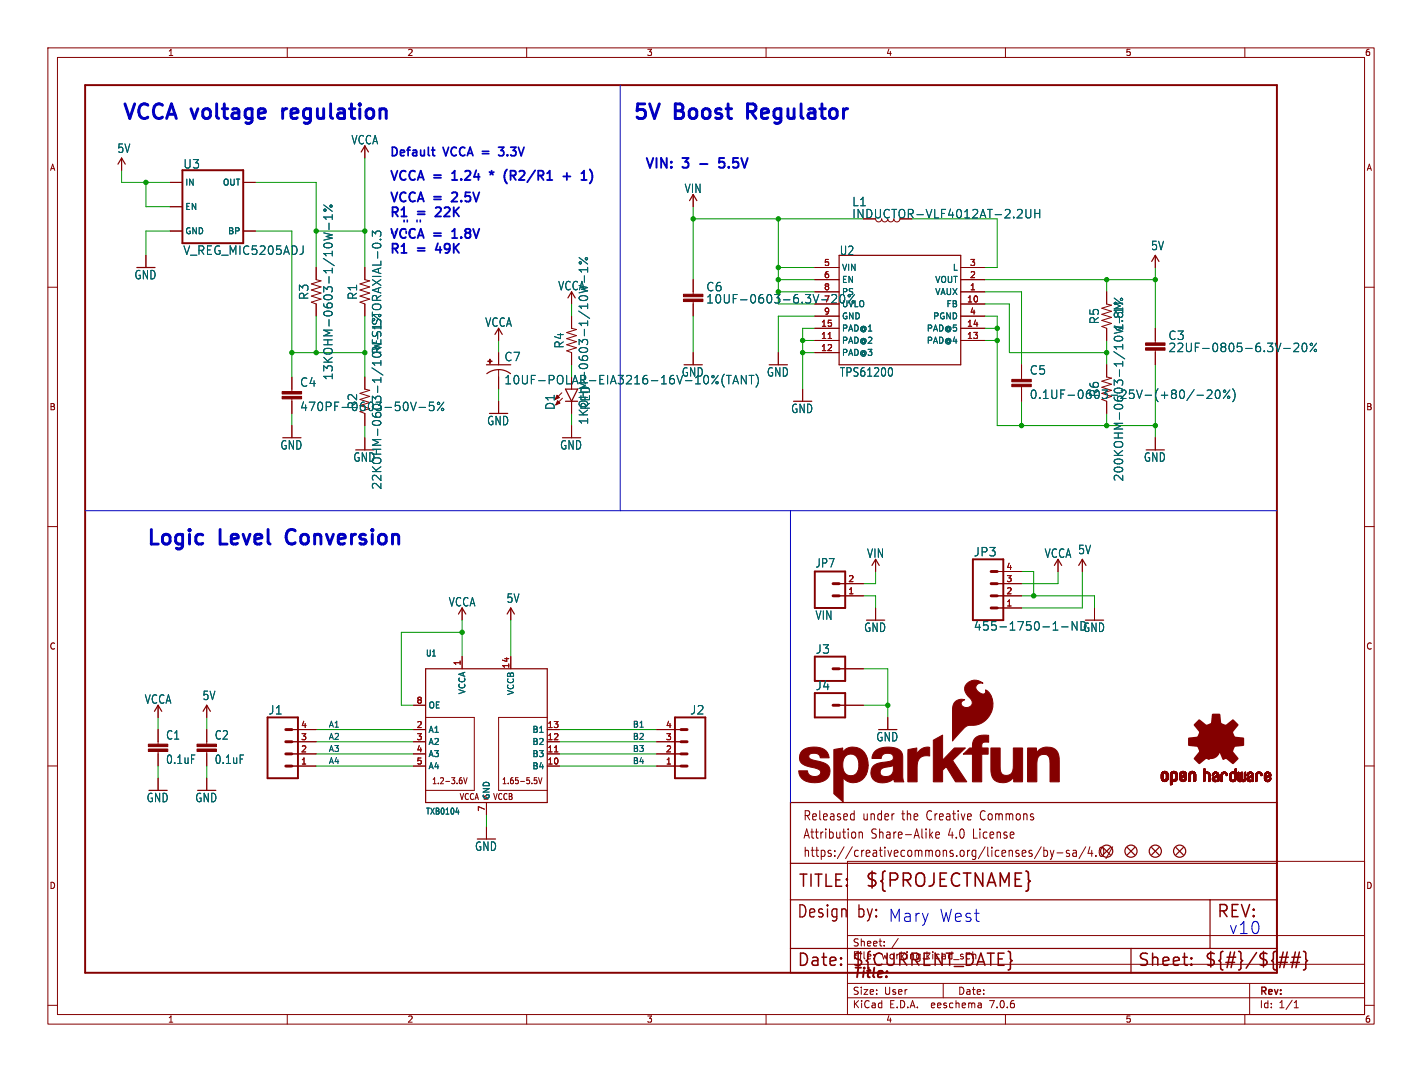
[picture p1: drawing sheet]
<svg xmlns="http://www.w3.org/2000/svg" width="297mm" height="224mm" viewBox="0 0 297 224" stroke-linecap="round" stroke-linejoin="round" font-family="sans-serif">
<defs><g id="words">
<g font-size="4.2" fill="#0000c2">
<text x="25.4" y="25.2">VCCA voltage</text>
<text x="60.4" y="25.2">regulation</text>
<text x="132.1" y="25.2">5V</text>
<text x="141.1" y="25.2">Boost</text>
<text x="157.5" y="25.2">Regulator</text>
<text x="30.5" y="114.1">Logic</text>
<text x="46.1" y="114.1">Level</text>
<text x="61.2" y="114.1">Conversion</text>
</g>
<text font-size="3.8" fill="#840000" x="180.6" y="185.7">${PROJECTNAME}</text>
<g font-size="3.5" fill="#840000">
<text x="166.6" y="185.7">TITLE:</text>
<text x="166.4" y="192.1">Design</text>
<text x="254" y="192.1">REV:</text>
<text x="166.4" y="202.2">Date:</text>
<text x="177.8" y="202.2">${CURRENT_DATE}</text>
<text x="237.5" y="202.2">Sheet:</text>
<text x="251.5" y="202.2">${#}/${##}</text>
</g>
<g font-size="3.5" fill="#0000c2">
<text x="179.1" y="192.1">by: Mary</text>
<text x="196" y="192.8">West</text>
<text x="256.5" y="195.3">v10</text>
</g>
<g font-size="2.8" fill="#0000c2">
<text x="134.6" y="35.3">VIN:</text>
<text x="142.8" y="35.3">3</text>
<text x="147.1" y="35.3">-</text>
<text x="152" y="35.3">5.5V</text>
</g>
<text font-size="2.8" fill="#840000" x="178" y="204.8">Title:</text>
<g font-size="2.7" fill="#0000c2">
<text x="81.3" y="37.9">VCCA =</text>
<text x="95.3" y="37.9">1.24</text>
<text x="104" y="37.9">*</text>
<text x="107.7" y="37.9">(R2/R1</text>
<text x="120.8" y="37.9">+</text>
<text x="81.3" y="42.4">VCCA =</text>
<text x="81.3" y="45.5">R1</text>
<text x="87.3" y="45.5">=</text>
<text x="91.9" y="45.5">22K</text>
<text x="95.3" y="42.4">2.5V</text>
<text x="81.3" y="50">VCCA =</text>
<text x="81.3" y="53.1">R1</text>
<text x="81.3" y="50.6">&quot;</text>
<text x="85" y="50.6">&quot;</text>
<text x="87.3" y="53.1">=</text>
<text x="91.9" y="53.1">49K</text>
<text x="95.3" y="50">1.8V</text>
</g>
<g font-size="2.7" fill="#840000">
<text x="167.6" y="171.7">Released</text>
<text x="180.2" y="171.7">under</text>
<text x="188.6" y="171.7">the</text>
<text x="194" y="171.7">Creative</text>
<text x="205.4" y="171.7">Commons</text>
<text x="167.6" y="175.5">Attribution</text>
<text x="167.6" y="179.3">https://creativecommons.org/licenses/by-sa/4.0/</text>
<text x="181.9" y="175.5">Share-Alike</text>
<text x="198.2" y="175.5">4.0</text>
<text x="203.7" y="175.5">License</text>
</g>
<g font-size="2.5" fill="#006464">
<text x="24.4" y="32.1">5V</text>
<text x="38.2" y="35.4">U3</text>
<text x="73.3" y="30.4">VCCA</text>
<text x="142.9" y="40.5">VIN</text>
<text x="177.9" y="43.3">L1</text>
<text x="38.2" y="53.4">V_REG_MIC5205ADJ</text>
<text x="175.3" y="53.5">U2</text>
<text x="240.3" y="52.5">5V</text>
<text x="28" y="58.6">GND</text>
<text x="64.6" y="62.7" transform="rotate(-90 64.6 62.7)">R3</text>
<text x="74.8" y="62.7" transform="rotate(-90 74.8 62.7)">R1</text>
<text x="116.5" y="60.9">VCCA</text>
<text x="147.4" y="61.1">C6</text>
<text x="147.4" y="63.6">10UF-0603-6.3V-20%</text>
<text x="101.3" y="68.5">VCCA</text>
<text x="229.7" y="67.8" transform="rotate(-90 229.7 67.8)">R5</text>
<text x="243.9" y="71.2">C3</text>
<text x="105.3" y="75.7">C7</text>
<text x="118" y="72.9" transform="rotate(-90 118 72.9)">R4</text>
<text x="243.9" y="73.8">22UF-0805-6.3V-20%</text>
<text x="62.6" y="81">C4</text>
<text x="69.7" y="79.5" transform="rotate(-90 69.7 79.5)">13KOHM-0603-1/10W-1%</text>
<text x="142.3" y="78.9">GND</text>
<text x="160.1" y="78.9">GND</text>
<text x="175.3" y="78.9">TPS61200</text>
<text x="215" y="78.5">C5</text>
<text x="215" y="83.5">0.1UF-0603-25V-(+80/-20%)</text>
<text x="229.7" y="83.1" transform="rotate(-90 229.7 83.1)">R6</text>
<text x="62.6" y="86.1">470PF-0603-50V-5%</text>
<text x="74.8" y="85.6" transform="rotate(-90 74.8 85.6)">R2</text>
<text x="101.7" y="89">GND</text>
<text x="116.1" y="85.7" transform="rotate(-90 116.1 85.7)">D1</text>
<text x="123" y="88.8" transform="rotate(-90 123 88.8)">1KOHM-0603-1/10W-1%</text>
<text x="123.4" y="85.7" transform="rotate(-90 123.4 85.7)">RED</text>
<text x="165.2" y="86.5">GND</text>
<text x="58.5" y="94.1">GND</text>
<text x="116.9" y="94.1">GND</text>
<text x="73.7" y="96.7">GND</text>
<text x="234.8" y="100.7" transform="rotate(-90 234.8 100.7)">200KOHM-0603-1/10W-1% 1.8M</text>
<text x="238.8" y="96.7">GND</text>
<text x="79.9" y="102.4" transform="rotate(-90 79.9 102.4)">22KOHM-0603-1/10W-1%RESISTORAXIAL-0.3</text>
<text x="170.2" y="118.8">JP7</text>
<text x="181" y="116.7">VIN</text>
<text x="203.3" y="116.4">JP3</text>
<text x="218.1" y="116.7">VCCA</text>
<text x="225.1" y="116">5V</text>
<text x="93.6" y="126.9">VCCA</text>
<text x="105.7" y="126.1">5V</text>
<text x="170.2" y="129.7">VIN</text>
<text x="203.3" y="131.9">455-1750-1-ND</text>
<text x="170.3" y="136.8">J3</text>
<text x="180.4" y="132.2">GND</text>
<text x="226.1" y="132.2">GND</text>
<text x="30.1" y="147.2">VCCA</text>
<text x="42.2" y="146.4">5V</text>
<text x="56" y="149.5">J1</text>
<text x="144.1" y="149.5">J2</text>
<text x="170.3" y="144.4">J4</text>
<text x="34.6" y="154.7">C1</text>
<text x="44.8" y="154.7">C2</text>
<text x="182.9" y="155.1">GND</text>
<text x="34.6" y="159.8">0.1uF</text>
<text x="44.8" y="159.8">0.1uF</text>
<text x="30.5" y="167.8">GND</text>
<text x="40.7" y="167.8">GND</text>
<text x="99.1" y="177.9">GND</text>
</g>
<g font-size="2.5" fill="#0000c2">
<text x="81.3" y="32.8">Default</text>
<text x="92.8" y="32.8">VCCA =</text>
<text x="105.8" y="32.8">3.3V</text>
<text x="83.8" y="48">&quot;</text>
<text x="87.2" y="48">&quot;</text>
</g>
<g font-size="2.5" fill="#840000">
<text x="177.9" y="45.8">INDUCTOR-VLF4012AT-2.2UH</text>
<text x="105.3" y="80.5">10UF-POLAR-EIA3216-16V-10%(TANT)</text>
</g>
<g font-size="2.1" fill="#840000">
<text x="178" y="197.9">Sheet:</text>
<text x="178" y="200.6">File:</text>
<text x="184.1" y="200.6">working.kicad_sch</text>
<text x="178" y="208">Size:</text>
<text x="184.7" y="208">User</text>
<text x="200" y="208">Date:</text>
<text x="263" y="208.2">Rev:</text>
<text x="178" y="210.8">KiCad</text>
<text x="185.7" y="210.8">E.D.A.</text>
<text x="194.6" y="210.8">eeschema</text>
<text x="207" y="210.8">7.0.6</text>
<text x="263" y="210.8">Id:</text>
<text x="267.1" y="210.8">1/1</text>
</g>
<g font-size="1.8" fill="#840000">
<text x="35" y="11.9">1</text>
<text x="85" y="11.9">2</text>
<text x="135" y="11.9">3</text>
<text x="185" y="11.9">4</text>
<text x="235" y="11.9">5</text>
<text x="285" y="11.9">6</text>
<text x="10.3" y="35.9">A</text>
<text x="285.3" y="35.9">A</text>
<text x="10.3" y="85.9">B</text>
<text x="285.3" y="85.9">B</text>
<text x="10.3" y="135.9">C</text>
<text x="285.3" y="135.9">C</text>
<text x="90.1" y="164">1.2-3.6V</text>
<text x="95.9" y="167.3">VCCA þÿ&quot;dVCCB</text>
<text x="104.7" y="164">1.65-5.5V</text>
<text x="10.3" y="185.9">D</text>
<text x="285.3" y="185.9">D</text>
<text x="35" y="213.8">1</text>
<text x="85" y="213.8">2</text>
<text x="135" y="213.8">3</text>
<text x="185" y="213.8">4</text>
<text x="235" y="213.8">5</text>
<text x="285" y="213.8">6</text>
</g>
<g font-size="1.8" fill="#006464">
<text x="38.6" y="39">IN</text>
<text x="46.5" y="39">OUT</text>
<text x="38.6" y="44">EN</text>
<text x="38.6" y="49.1">GND</text>
<text x="47.5" y="49.1">BP</text>
<text x="175.8" y="56.7">VIN</text>
<text x="175.8" y="59.3">EN</text>
<text x="195.2" y="59.3">VOUT</text>
<text x="198.9" y="56.7">L</text>
<text x="175.8" y="64.4">UVLO</text>
<text x="175.8" y="61.8">PS</text>
<text x="195.2" y="61.8">VAUX</text>
<text x="197.6" y="64.4">FB</text>
<text x="175.8" y="72">PAD@2</text>
<text x="175.8" y="69.4">PAD@1</text>
<text x="175.8" y="66.9">GND</text>
<text x="193.5" y="72">PAD@4</text>
<text x="193.5" y="69.4">PAD@5</text>
<text x="194.8" y="66.9">PGND</text>
<text x="175.8" y="74.5">PAD@3</text>
<text x="88.9" y="137.3">U1</text>
<text x="89.4" y="148.2">OE</text>
<text x="97.4" y="145.1" transform="rotate(-90 97.4 145.1)">VCCA</text>
<text x="107.5" y="145.3" transform="rotate(-90 107.5 145.3)">VCCB</text>
<text x="89.4" y="153.3">A1</text>
<text x="89.4" y="155.8">A2</text>
<text x="111.1" y="155.8">B2</text>
<text x="111.1" y="153.3">B1</text>
<text x="89.4" y="158.3">A3</text>
<text x="89.4" y="160.9">A4</text>
<text x="111.1" y="160.9">B4</text>
<text x="111.1" y="158.3">B3</text>
<text x="102.5" y="167.1" transform="rotate(-90 102.5 167.1)">GND</text>
<text x="88.9" y="170.3">TXB0104</text>
</g>
<g font-size="1.8" fill="#a90000">
<text x="172" y="55.6">5</text>
<text x="172" y="58.2">6</text>
<text x="202.5" y="58.2">2</text>
<text x="202.5" y="55.6">3</text>
<text x="172" y="63.2">7</text>
<text x="172" y="60.7">8</text>
<text x="172" y="65.8">9</text>
<text x="201.9" y="63.2">10</text>
<text x="202.5" y="60.7">1</text>
<text x="202.5" y="65.8">4</text>
<text x="171.4" y="70.9">11</text>
<text x="171.4" y="68.3">15</text>
<text x="201.9" y="70.9">13</text>
<text x="201.9" y="68.3">14</text>
<text x="171.4" y="73.4">12</text>
<text x="210.1" y="119.1">4</text>
<text x="177.1" y="124.2">1</text>
<text x="177.1" y="121.7">2</text>
<text x="210.1" y="124.2">2</text>
<text x="210.1" y="121.7">3</text>
<text x="210.1" y="126.7">1</text>
<text x="96.3" y="139.1" transform="rotate(-90 96.3 139.1)">1</text>
<text x="106.4" y="139.7" transform="rotate(-90 106.4 139.7)">14</text>
<text x="86.9" y="147.1">8</text>
<text x="62.8" y="154.7">3</text>
<text x="62.8" y="152.1">4</text>
<text x="86.9" y="152.1">2</text>
<text x="86.9" y="154.7">3</text>
<text x="114.3" y="154.7">12</text>
<text x="114.3" y="152.1">13</text>
<text x="139" y="154.7">3</text>
<text x="139" y="152.1">4</text>
<text x="62.8" y="159.8">1</text>
<text x="62.8" y="157.2">2</text>
<text x="86.9" y="157.2">4</text>
<text x="86.9" y="159.8">5</text>
<text x="114.3" y="159.8">10</text>
<text x="114.3" y="157.2">11</text>
<text x="139" y="159.8">1</text>
<text x="139" y="157.2">2</text>
<text x="101.3" y="169.6" transform="rotate(-90 101.3 169.6)">7</text>
</g>
<g font-size="1.7" fill="#0f0f0f">
<text x="68.6" y="152.1">A1</text>
<text x="68.6" y="154.6">A2</text>
<text x="132.1" y="154.6">B2</text>
<text x="132.1" y="152.1">B1</text>
<text x="68.6" y="159.7">A4</text>
<text x="68.6" y="157.1">A3</text>
<text x="132.1" y="157.1">B3</text>
<text x="132.1" y="159.7">B4</text>
</g>
</g></defs>
<g fill="none" stroke="#840000" stroke-width=".21">
<path d="M10 10h277v203.9h-277zM12 12h273v199.9h-273zM60 10v2M110 10v2M160 10v2M210 10v2M260 10v2M25.4 33v2.6M35.6 38.1h2.5M50.8 38.1h2.5M76.2 30.5v2.5M10 60h2"/>
<path d="M30.5 53.3v2.6M35.6 48.3h2.5M35.6 43.2h2.5M50.8 48.3h2.5M66 55.9v2.5l1.1 .3-2.1 .6 2.1 .6-2.1 .7 2.1 .6-2.1 .6 2.1 .7-2.1 .6 1 .4v2.5M76.2 55.9v2.5l1 .3-2 .6 2 .6-2 .7 2 .6-2 .6 2 .7-2 .6 1 .4v2.5M144.8 40.6v2.6M144.8 58.4v3.1M170.2 58.4h5.1M170.2 55.9h5.1M200.7 58.4h5M200.7 55.9h5"/>
<path d="M241.3 53.3v2.6M285 60h2M61 78.7v3.1M76.2 78.7v2.6l1 .2-2 .7 2 .6-2 .6M104.1 68.6v2.5M104.1 73.7v2.5M104.1 77.2v4.1M119.4 61v2.5M119.4 66v2.6l1 .2-2 .7 2 .6-2 .6 2 .7-2 .6 2 .6-2 .7 1 .4v2.5M144.8 63v3M144.8 73.7v2.5M162.6 73.7v2.5"/>
<path d="M170.2 61h5.1M170.2 63.5h5.1M170.2 71.1h5.1M170.2 73.7h5.1M170.2 68.6h5.1M170.2 66h5.1M200.7 61h5M200.7 63.5h5M200.7 71.1h5M200.7 68.6h5M200.7 66h5M213.4 76.2v3"/>
<path d="M231.1 61v2.5l1.1 .3-2.1 .6 2.1 .6-2.1 .7 2.1 .6-2.1 .6 2.1 .7-2.1 .6 1 .4v2.5M231.1 76.2v2.5l1.1 .3-2.1 .6 2.1 .7-2.1 .6M241.3 68.6v3M241.3 73.2v3M61 83.3v3.1M61 88.9v2.5M76.2 86.4v2.5M76.2 91.4v2.6M104.1 83.8v2.6M117.3 82l-1.3 1.4M117.5 83.2l-1.4 1.4M119.4 83.8v2.6"/>
<path d="M119.4 88.9v2.5M167.6 81.3v2.5M213.4 80.8v3M231.1 83.8v2.6M241.3 91.4v2.6M10 110h2M182.9 116.8v2.6M208.3 119.4h5.1M221 116.8v2.6M226.1 116.8v2.6M285 110h2M96.5 127v2.5"/>
<path d="M96.5 137.2v2.5M106.7 127v2.5M106.7 137.2v2.5M175.3 124.5h5M175.3 121.9h5M175.3 139.7h5M182.9 127v2.5M208.3 124.5h5.1M208.3 121.9h5.1M208.3 127h5.1M228.6 127v2.5M10 160h2"/>
<path d="M33 147.3v2.6M33 152.4v3M33 157v3M43.2 147.3v2.6M43.2 152.4v3M43.2 157v3M61 157.5h5M61 154.9h5M61 152.4h5M86.4 157.5h2.5M86.4 154.9h2.5M86.4 152.4h2.5"/>
<path d="M86.4 147.3h2.5M88.9 149.9h10.2v15.2h-10.2M114.3 157.5h2.5M114.3 154.9h2.5M114.3 152.4h2.5M114.3 149.9h-10.2v15.2h10.2M137.2 157.5h5M137.2 154.9h5M137.2 152.4h5M175.3 147.3h5M185.4 149.9v2.5M285 160h2"/>
<path d="M33 162.6v2.5M43.2 162.6v2.5M61 160h5M86.4 160h2.5M96.2 162.4h.2M96.3 162.9l.2 .3v.3l-.2 .2M96.8 162.4l.4 1.3 .4-1.3M101.6 167.6v2.6M101.6 172.7v2.6M111.6 162.4h.5M111.7 162.9h.3l.2 .3-.1 .5h-.4M112.5 162.4l.3 1.3 .4-1.3"/>
<path d="M114.3 160h2.5M137.2 160h5M177 179.9h108v32h-108zM177.9 170l.5 .1M178.4 169.3v2M178.4 171.2l-.5 .1M178.6 174v.9M179.4 173.8v1.3M179.4 174l.3-.2 .4 .1v1.2M194.3 174.4l.5 .7M194.8 173.8l-.6 .7M195.4 174.4l.8-.1-.1-.4-.4-.1-.3 .3 .1 .9h.6"/>
<path d="M217.5 176.9l-1.4 2.5M218 177v1.9M218 177.7l.5-.1 .3 .4-.2 .8h-.6M219.4 177.6l.3 1.3M219.7 178.9l-.1 .5-.2 .1M220.1 177.6l-.4 1.3M220.8 178.2h1.2M223.3 177.7l-.4-.1-.2 .3 .1 .3 .5 .1v.5h-.6M224.1 177.7h.6l.1 1.2M224.8 178.1l-.5 .1a.4 .4 0 0 0-.3 .3 .4 .4 0 0 0 .3 .4l.5-.1M226.8 176.9l-1.4 2.5M227.6 176.9l-.4 1.4h1.1"/>
<path d="M228 177.6v1.3M228.9 178.7v.2M229.8 177.1l.3-.1a1.34 1.34 0 0 1 0 1.9h-.1a1.44 1.44 0 0 1-.2-1.8zM232.4 176.9l-1.4 2.5M177 195.4h108M184.7 197.5v.1M184.7 196.7v.1M187.6 196l-1.3 2M10 210h2M60 211.9v2M110 211.9v2M160 211.9v2"/>
<path d="M177 208.4h108M177 205.4h108M177 201.4h108M197 205.4v3M204.9 209.6l.1 .9M205 210.4l-.2 .1M205 209.9h-.2M210 211.9v2M260 211.9v2M261 205.4v6.5M270.3 210.5h.9M270.3 209.4l.4-.4v1.5"/>
<path d="M285 210h2"/>
</g>
<g fill="none" stroke="#840000" stroke-width=".25">
<path d="M24.6 34.3l.8-1.3 .8 1.3M75.4 31.8l.8-1.3 .8 1.3M144 41.9l.8-1.3 .7 1.3M175.3 53.3h25.4v22.9h-25.4zM240.5 54.6l.8-1.3 .8 1.3M101.6 76.2h5.1M103.4 69.9l.7-1.3 .8 1.3M104.1 77.2a4.1 4.1 0 0 0-2.4 .9M104.1 77.2a4.1 4.1 0 0 1 2.5 .9M118.6 62.2l.8-1.2 .7 1.2M118.1 83.8h2.5M118.1 81.3l1.3 2.5 1.2-2.5"/>
<path d="M182.1 118.1l.8-1.3 .7 1.3M220.2 118.1l.8-1.3 .7 1.3M225.3 118.1l.8-1.3 .7 1.3M88.9 139.7h25.4v27.9h-25.4zM95.8 128.3l.7-1.3 .8 1.3M105.9 128.3l.8-1.3 .7 1.3M32.3 148.6l.7-1.3 .8 1.3M42.4 148.6l.8-1.3 .7 1.3M165.1 167.6h101.6v35.6h-101.6zM230.4 177l1.5 1.6M231.9 177l-1.5 1.6M235.5 177l1.5 1.6"/>
<path d="M237 177l-1.5 1.6M240.5 177l1.6 1.6M242.1 177l-1.6 1.6M245.6 177l1.5 1.6M247.1 177l-1.5 1.6M165.1 198.1h101.6M165.1 180.3h101.6M165.1 188h101.6M236.2 198.1v5.1M252.7 188v10.1"/>
<circle cx="231.1" cy="177.8" r="1.27"/>
<circle cx="236.2" cy="177.8" r="1.27"/>
<circle cx="241.3" cy="177.8" r="1.27"/>
<circle cx="246.4" cy="177.8" r="1.27"/>
</g>
<g fill="#840000" stroke="#840000" stroke-width=".21">
<path d="M31 156.5h4.1v.5h-4.1z"/>
<path d="M31 155.4h4.1v.6h-4.1z"/>
<path d="M41.1 156.5h4.1v.5h-4.1z"/>
<path d="M41.1 155.4h4.1v.6h-4.1z"/>
<path d="M58.9 82.8h4.1v.5h-4.1z"/>
<path d="M58.9 81.8h4.1v.5h-4.1z"/>
<path d="M101.9 75.4h.9v.1h-.9z"/>
<path d="M102.3 75h.1v.9h-.1z"/>
<path d="M116.5 83.7l.5 .5-.9 .4z"/>
<path d="M179.4 159.8l1.9 .1-.4 1.9-1.7-.8z"/>
<path d="M194.9 154.6l2-1.1v5.3l2.4-2.6h2.3l-2.6 2.6 2.9 4.5h-2.3l-2-3.1-.7 .7v2.4h-2z"/>
<path d="M184.3 159.3l1.2-.2 .3 1-1.2 .2z"/>
<path d="M189.6 156.6l1.9-.4v1.4a2.34 2.34 0 0 1 2.7-1.5v1.8a2.13 2.13 0 0 0-2.6 2.6v2.8h-2z"/>
<path d="M207 156.2h1.9v2a7.9 7.9 0 0 0 .3 3.3 1.43 1.43 0 0 0 1.6 .4 1.43 1.43 0 0 0 .8-1.5v-4.2h2v7.1h-1.2a.52 .52 0 0 1-.6-.1 .52 .52 0 0 1-.1-.6v-.3a2.68 2.68 0 0 1-4.5 0l-.2-1.1z"/>
<path d="M214.6 156.2h1.2a.52 .52 0 0 1 .6 .1 .52 .52 0 0 1 .1 .7v.2a2.68 2.68 0 0 1 4.5 .1l.2 1v5h-1.9v-2a7.9 7.9 0 0 0-.3-3.3 1.42 1.42 0 0 0-1.6-.3 1.42 1.42 0 0 0-.8 1.4v4.2h-2z"/>
<path d="M174.2 156.6l1.8-.4v.9a2.88 2.88 0 0 1 3-1 2.88 2.88 0 0 1 2.1 2.3l.2 1.5-1.9-.1a1.87 1.87 0 0 0-2.1-2.2 2.39 2.39 0 0 0-1.2 3 1.6 1.6 0 0 0 1.4 1.4 1.6 1.6 0 0 0 1.7-1l1.7 .8a2.81 2.81 0 0 1-4.8 .6v5.1l-1.9-1.7z"/>
<path d="M167.5 156.8a4.4 4.4 0 0 1 5 0l.6 .9 .1 .6h-1.9a1.39 1.39 0 0 0-2.4-.5 .88 .88 0 0 0 1 1 6.3 6.3 0 0 1 3.1 1.1 2.23 2.23 0 0 1-1.7 3.5 4 4 0 0 1-4.2-1.2l-.3-1.2h1.9a1.51 1.51 0 0 0 1.1 1.2 1.51 1.51 0 0 0 1.6-.7 .85 .85 0 0 0-.9-1 7.5 7.5 0 0 1-3.1-1.1 1.96 1.96 0 0 1 .1-2.6z"/>
<path d="M203.7 154.2a4.3 4.3 0 0 1 2.8-.6l-.1 1.4a.95 .95 0 0 0-1.4 .9v.3h1.4v1.3h-1.4v5.8h-1.9v-5.8h-1.9l.8-.8a.99 .99 0 0 1 1.1-.5v-.2a2.67 2.67 0 0 1 .6-1.8z"/>
<path d="M201.9 142.9a2.45 2.45 0 0 1 3.4-.2 1.05 1.05 0 0 0-1.4 .6 1.05 1.05 0 0 0 .7 1.4 .71 .71 0 0 0 .8 .3 .71 .71 0 0 0 .5-.8v-.1a3.8 3.8 0 0 1 .7 5.5 4.3 4.3 0 0 1-4.2 1.9 5.5 5.5 0 0 0-2.5 2.2l-1 1.1v-6.4a1.94 1.94 0 0 1 2.6-2.2 .82 .82 0 0 0-.8 .9 .82 .82 0 0 0 1 .7 1.1 1.1 0 0 0 1.3-.6 1.1 1.1 0 0 0-.4-1.4 2.08 2.08 0 0 1-.7-2.9z"/>
<path d="M182.8 156.9a4.8 4.8 0 0 1 5.3 0 5.3 5.3 0 0 1 .4 3v2.3l.3 1.1h-1.4a.56 .56 0 0 1-.6-.1 .56 .56 0 0 1-.1-.6 3.3 3.3 0 0 1-4.4 .1 2.19 2.19 0 0 1-.1-2.4 2.19 2.19 0 0 1 2.1-1l.3 1a.96 .96 0 0 0-.8 1.2 .96 .96 0 0 0 1.2 .7 1.68 1.68 0 0 0 1.6-2v-.3l-.8 .2-.3-1a.91 .91 0 0 0 1.1-1 .91 .91 0 0 0-1.3-.7 1.09 1.09 0 0 0-1.2 1h-2l.2-.9z"/>
<path d="M211.3 80.3h4.1v.5h-4.1z"/>
<path d="M211.3 79.2h4.1v.6h-4.1z"/>
<path d="M142.7 62.5h4.1v.5h-4.1z"/>
<path d="M142.7 61.5h4.1v.5h-4.1z"/>
<path d="M242.5 162.6h.4z"/>
<path d="M242.5 162.5l.4 .1z"/>
<path d="M242.5 162.5h.4z"/>
<path d="M242.5 162.4l.4 .1z"/>
<path d="M242.5 162.4h.4z"/>
<path d="M242.5 162.3l.4 .1z"/>
<path d="M242.5 162.3h.4z"/>
<path d="M242.5 162.2l.4 .1z"/>
<path d="M242.5 162.2h.4z"/>
<path d="M242.5 162.1l.4 .1z"/>
<path d="M242.5 162.1h.4z"/>
<path d="M242.5 162l.4 .1z"/>
<path d="M242.5 162h.4z"/>
<path d="M242.5 161.9l.4 .1z"/>
<path d="M242.5 161.9h.4z"/>
<path d="M242.5 161.8l.4 .1z"/>
<path d="M242.5 161.8h.4z"/>
<path d="M242.6 162.6h.4z"/>
<path d="M242.6 162.6h.3z"/>
<path d="M242.6 161.8h.3z"/>
<path d="M242.6 161.7l.3 .1z"/>
<path d="M242.6 161.7h.4z"/>
<path d="M242.6 162.7h.4z"/>
<path d="M242.6 162.6l.4 .1z"/>
<path d="M242.6 161.6l.4 .1z"/>
<path d="M242.6 162.8h.5z"/>
<path d="M242.6 162.8h.4z"/>
<path d="M242.6 162.7l.4 .1z"/>
<path d="M242.6 161.6h.4z"/>
<path d="M242.6 161.6h.5z"/>
<path d="M242.6 161.5l.5 .1z"/>
<path d="M242.6 162.8l.6 .1z"/>
<path d="M242.6 161.5h.5z"/>
<path d="M242.6 161.5h.6z"/>
<path d="M242.6 162.9h1.3z"/>
<path d="M242.6 162.9h.6z"/>
<path d="M242.6 161.5h1.3z"/>
<path d="M242.7 162.9h1.2z"/>
<path d="M242.7 161.5h1.2z"/>
<path d="M242.7 161.4l1.2 .1z"/>
<path d="M242.7 162.9l1.2 .1z"/>
<path d="M242.7 161.4h1.2z"/>
<path d="M242.7 163h1.2z"/>
<path d="M242.7 161.4h1.1z"/>
<path d="M242.7 163h1.1z"/>
<path d="M242.7 161.3l1.1 .1z"/>
<path d="M242.8 163l1 .1z"/>
<path d="M242.8 161.3h1z"/>
<path d="M242.8 163.1h1z"/>
<path d="M242.8 163.1h.9z"/>
<path d="M242.8 161.3h.9z"/>
<path d="M242.9 161.2l.8 .1z"/>
<path d="M242.9 163.1h.8z"/>
<path d="M242.9 161.2h.8z"/>
<path d="M242.9 163.1l.8 .1z"/>
<path d="M242.9 163.2h.7z"/>
<path d="M242.9 161.2h.7z"/>
<path d="M243 163.2h.6z"/>
<path d="M243 161.2h.6z"/>
<path d="M243 163.2h.5z"/>
<path d="M243 161.2h.5z"/>
<path d="M243.1 163.2h.4z"/>
<path d="M243.1 161.1l.4 .1z"/>
<path d="M243.1 163.2h.3z"/>
<path d="M243.1 161.1h.3z"/>
<path d="M243.1 163.2l.3 .1z"/>
<path d="M243.2 163.3h.2z"/>
<path d="M243.2 161.1h.2z"/>
<path d="M243.3 161.5h.6z"/>
<path d="M243.4 162.9h.5z"/>
<path d="M243.4 161.5h.5z"/>
<path d="M243.4 162.8l.5 .1z"/>
<path d="M243.4 162.8h.5z"/>
<path d="M243.4 161.5l.5 .1z"/>
<path d="M243.4 161.6h.5z"/>
<path d="M243.5 162.8h.5z"/>
<path d="M243.5 161.6h.4z"/>
<path d="M243.5 161.6h.5z"/>
<path d="M243.5 162.7l.5 .1z"/>
<path d="M243.5 162.7h.5z"/>
<path d="M243.5 161.6l.5 .1z"/>
<path d="M243.5 161.7h.5z"/>
<path d="M243.6 162.7h.4z"/>
<path d="M243.6 161.7h.4z"/>
<path d="M243.6 162.6l.4 .1z"/>
<path d="M243.6 162.6h.4z"/>
<path d="M243.6 161.8h.4z"/>
<path d="M243.6 161.7l.4 .1z"/>
<path d="M243.6 162.5l.4 .1z"/>
<path d="M243.6 162.5h.4z"/>
<path d="M243.6 162.4l.4 .1z"/>
<path d="M243.6 162.4h.4z"/>
<path d="M243.6 162.3l.4 .1z"/>
<path d="M243.6 162.3h.4z"/>
<path d="M243.6 162.2l.4 .1z"/>
<path d="M243.6 162.2h.4z"/>
<path d="M243.6 162.1l.4 .1z"/>
<path d="M243.6 162.1h.4z"/>
<path d="M243.6 162l.4 .1z"/>
<path d="M243.6 162h.4z"/>
<path d="M243.6 161.9l.4 .1z"/>
<path d="M243.6 161.9h.4z"/>
<path d="M243.6 161.8l.4 .1z"/>
<path d="M244.5 163.9h.2z"/>
<path d="M244.5 163.9h.3z"/>
<path d="M244.5 163.8l.3 .1z"/>
<path d="M244.5 163.8h.3z"/>
<path d="M244.5 163.7l.3 .1z"/>
<path d="M244.5 163.7h.3z"/>
<path d="M244.5 163.6l.3 .1z"/>
<path d="M244.5 163.6h.3z"/>
<path d="M244.5 163.5l.3 .1z"/>
<path d="M244.5 163.5h.3z"/>
<path d="M244.5 163.4l.3 .1z"/>
<path d="M244.5 163.4h.3z"/>
<path d="M244.5 163.3l.3 .1z"/>
<path d="M244.5 163.3h.3z"/>
<path d="M244.5 163.2l.3 .1z"/>
<path d="M244.5 163.2h.3z"/>
<path d="M244.5 163.2h.4z"/>
<path d="M244.5 163.2h1z"/>
<path d="M244.5 163.2h1.1z"/>
<path d="M244.5 163.1l1.1 .1z"/>
<path d="M244.5 163.1h1.1z"/>
<path d="M244.5 163.1h1.2z"/>
<path d="M244.5 163l1.2 .1z"/>
<path d="M244.5 163h1.2z"/>
<path d="M244.5 163h1.3z"/>
<path d="M244.5 162.9l1.3 .1z"/>
<path d="M244.5 162.9h1.3z"/>
<path d="M244.5 162.9h.6z"/>
<path d="M244.5 162.8l.6 .1z"/>
<path d="M244.5 162.8h.6z"/>
<path d="M244.5 162.8h.5z"/>
<path d="M244.5 162.8h.4z"/>
<path d="M244.5 162.7l.4 .1z"/>
<path d="M244.5 162.7h.4z"/>
<path d="M244.5 162.6l.4 .1z"/>
<path d="M244.5 162.6h.3z"/>
<path d="M244.5 162.5l.3 .1z"/>
<path d="M244.5 162.5h.3z"/>
<path d="M244.5 162.4l.3 .1z"/>
<path d="M244.5 162.4h.3z"/>
<path d="M244.5 162.3l.3 .1z"/>
<path d="M244.5 162.3h.3z"/>
<path d="M244.5 162.2l.3 .1z"/>
<path d="M244.5 162.2h.3z"/>
<path d="M244.5 162.1l.3 .1z"/>
<path d="M244.5 162.1h.3z"/>
<path d="M244.5 162l.3 .1z"/>
<path d="M244.5 162h.3z"/>
<path d="M244.5 161.9l.3 .1z"/>
<path d="M244.5 161.9h.3z"/>
<path d="M244.5 161.8l.3 .1z"/>
<path d="M244.5 161.8h.3z"/>
<path d="M244.5 161.7l.3 .1z"/>
<path d="M244.5 161.7h.4z"/>
<path d="M244.5 163.9h.1z"/>
<path d="M244.5 161.6l.4 .1z"/>
<path d="M244.5 161.6h.4z"/>
<path d="M244.5 161.6h.5z"/>
<path d="M244.5 161.5l.5 .1z"/>
<path d="M244.5 161.5h.6z"/>
<path d="M244.5 161.5h1.3z"/>
<path d="M244.6 161.5h1.2z"/>
<path d="M244.6 161.4l1.2 .1z"/>
<path d="M244.6 161.4h1.2z"/>
<path d="M244.6 161.4h1.1z"/>
<path d="M244.6 161.3l1.1 .1z"/>
<path d="M244.7 161.3h1z"/>
<path d="M244.7 161.3h.9z"/>
<path d="M244.8 161.3h.8z"/>
<path d="M244.8 161.2l.8 .1z"/>
<path d="M244.8 161.2h.8z"/>
<path d="M244.8 161.2h.7z"/>
<path d="M244.9 161.2h.6z"/>
<path d="M244.9 163.2h.5z"/>
<path d="M244.9 161.2h.5z"/>
<path d="M245 163.2h.4z"/>
<path d="M245 161.2h.4z"/>
<path d="M245 161.1l.4 .1z"/>
<path d="M245 161.1h.3z"/>
<path d="M245.1 163.2l.2 .1z"/>
<path d="M245.1 161.1h.2z"/>
<path d="M245.1 163.3h.2z"/>
<path d="M245.2 161.5h.6z"/>
<path d="M245.3 162.9h.5z"/>
<path d="M245.3 162.8l.6 .1z"/>
<path d="M245.3 161.5h.6z"/>
<path d="M245.3 162.8h.6z"/>
<path d="M245.3 161.5l.6 .1z"/>
<path d="M245.3 161.6h.6z"/>
<path d="M245.4 162.8h.5z"/>
<path d="M245.4 161.6h.5z"/>
<path d="M245.4 162.7l.5 .1z"/>
<path d="M245.4 162.7h.5z"/>
<path d="M245.4 161.6l.5 .1z"/>
<path d="M245.5 162.7h.4z"/>
<path d="M245.5 161.7h.4z"/>
<path d="M245.5 162.6l.4 .1z"/>
<path d="M245.5 162.6h.4z"/>
<path d="M245.5 161.7l.4 .1z"/>
<path d="M245.5 161.8h.4z"/>
<path d="M245.5 162.5l.4 .1z"/>
<path d="M245.5 162.5h.4z"/>
<path d="M245.5 162.4l.4 .1z"/>
<path d="M245.5 162.4h.4z"/>
<path d="M245.5 162.3l.4 .1z"/>
<path d="M245.5 162.3h.4z"/>
<path d="M245.5 162.2l.4 .1z"/>
<path d="M245.5 162.2h.4z"/>
<path d="M245.5 162.1l.4 .1z"/>
<path d="M245.5 162.1h.4z"/>
<path d="M245.5 162l.4 .1z"/>
<path d="M245.5 162h.4z"/>
<path d="M245.5 161.9l.4 .1z"/>
<path d="M245.5 161.9h.4z"/>
<path d="M245.5 161.8l.4 .1z"/>
<path d="M246.4 162.7h.4z"/>
<path d="M246.4 162.6l.4 .1z"/>
<path d="M246.4 162.6h.4z"/>
<path d="M246.4 162.5l.4 .1z"/>
<path d="M246.4 162.5h.4z"/>
<path d="M246.4 162.5h.5z"/>
<path d="M246.4 162.4l.6 .1z"/>
<path d="M246.4 162.4h.6z"/>
<path d="M246.4 162.4h.7z"/>
<path d="M246.4 162.3l.8 .1z"/>
<path d="M246.4 162.3h.8z"/>
<path d="M246.4 162.3h.9z"/>
<path d="M246.4 162.3h1z"/>
<path d="M246.4 162.2l1 .1z"/>
<path d="M246.4 162.2h1z"/>
<path d="M246.4 162.2h1.1z"/>
<path d="M246.4 162.2h1.2z"/>
<path d="M246.4 162.1l1.2 .1z"/>
<path d="M246.4 162.1h1.2z"/>
<path d="M246.4 162.1h1.3z"/>
<path d="M246.4 162.1h1.4z"/>
<path d="M246.4 162.1h.4z"/>
<path d="M246.4 162l.4 .1z"/>
<path d="M246.4 162h.3z"/>
<path d="M246.4 161.9l.3 .1z"/>
<path d="M246.4 161.9h.3z"/>
<path d="M246.4 161.8l.3 .1z"/>
<path d="M246.4 161.8h.4z"/>
<path d="M246.4 161.7l.4 .1z"/>
<path d="M246.4 161.7h.4z"/>
<path d="M246.4 162.8h.5z"/>
<path d="M246.4 162.7l.4 .1z"/>
<path d="M246.4 161.6l.4 .1z"/>
<path d="M246.4 161.6h.4z"/>
<path d="M246.4 161.6h.5z"/>
<path d="M246.4 162.8h.6z"/>
<path d="M246.4 162.8l.6 .1z"/>
<path d="M246.4 161.5l.6 .1z"/>
<path d="M246.4 161.5h.6z"/>
<path d="M246.4 162.9h1.3z"/>
<path d="M246.4 162.9h.6z"/>
<path d="M246.5 162.9h1.2z"/>
<path d="M246.5 161.5h1.2z"/>
<path d="M246.5 161.4l1.2 .1z"/>
<path d="M246.5 161.4h1.2z"/>
<path d="M246.5 162.9l1.2 .1z"/>
<path d="M246.5 163h1.2z"/>
<path d="M246.5 163h1.1z"/>
<path d="M246.6 163h1z"/>
<path d="M246.6 161.4h1z"/>
<path d="M246.6 161.3l1 .1z"/>
<path d="M246.6 163l1 .1z"/>
<path d="M246.6 161.3h1z"/>
<path d="M246.6 163.1h1z"/>
<path d="M246.6 163.1h.9z"/>
<path d="M246.7 161.3h.9z"/>
<path d="M246.7 163.1h.8z"/>
<path d="M246.7 161.3h.8z"/>
<path d="M246.7 161.2l.8 .1z"/>
<path d="M246.7 163.1l.8 .1z"/>
<path d="M246.7 161.2h.8z"/>
<path d="M246.7 163.2h.8z"/>
<path d="M246.7 161.2h.7z"/>
<path d="M246.8 163.2h.6z"/>
<path d="M246.8 161.2h.6z"/>
<path d="M246.8 162.1h1z"/>
<path d="M246.9 162l.9 .1z"/>
<path d="M246.9 161.2h.4z"/>
<path d="M246.9 163.2h.4z"/>
<path d="M246.9 162h.9z"/>
<path d="M246.9 161.1l.4 .1z"/>
<path d="M246.9 163.2h.3z"/>
<path d="M247 163.2l.2 .1z"/>
<path d="M247 162h.8z"/>
<path d="M247 161.1h.2z"/>
<path d="M247 163.3h.2z"/>
<path d="M247.1 162h.7z"/>
<path d="M247.1 161.9l.7 .1z"/>
<path d="M247.2 161.9h.6z"/>
<path d="M247.2 161.5h.5z"/>
<path d="M247.2 162.9h.5z"/>
<path d="M247.2 161.5h.6z"/>
<path d="M247.2 162.8l.5 .1z"/>
<path d="M247.2 162.8h.5z"/>
<path d="M247.2 161.5l.6 .1z"/>
<path d="M247.2 161.6h.6z"/>
<path d="M247.3 162.8h.5z"/>
<path d="M247.3 161.9h.5z"/>
<path d="M247.3 161.6h.5z"/>
<path d="M247.3 161.6l.5 .1z"/>
<path d="M247.4 162.7l.4 .1z"/>
<path d="M247.4 161.7h.4z"/>
<path d="M247.4 162.7h.4z"/>
<path d="M247.4 161.8l.4 .1z"/>
<path d="M247.4 161.8h.4z"/>
<path d="M247.4 161.7l.4 .1z"/>
<path d="M247.4 162.6l.4 .1z"/>
<path d="M247.4 162.6h.4z"/>
<path d="M247.5 162.6h.3z"/>
<path d="M247.5 162.5l.3 .1z"/>
<path d="M247.5 162.5h.3z"/>
<path d="M247.5 162.4l.3 .1z"/>
<path d="M247.5 162.4h.3z"/>
<path d="M247.6 162.4h.2z"/>
<path d="M248.3 163.2h.2z"/>
<path d="M248.3 163.2h.3z"/>
<path d="M248.3 163.1l.3 .1z"/>
<path d="M248.3 163.1h.3z"/>
<path d="M248.3 163.1h.4z"/>
<path d="M248.3 163l.4 .1z"/>
<path d="M248.3 163h.4z"/>
<path d="M248.3 162.9l.4 .1z"/>
<path d="M248.3 162.9h.4z"/>
<path d="M248.3 162.8l.4 .1z"/>
<path d="M248.3 162.8h.4z"/>
<path d="M248.3 162.7l.4 .1z"/>
<path d="M248.3 162.7h.4z"/>
<path d="M248.3 162.6l.4 .1z"/>
<path d="M248.3 162.6h.4z"/>
<path d="M248.3 162.5l.4 .1z"/>
<path d="M248.3 162.5h.4z"/>
<path d="M248.3 162.4l.4 .1z"/>
<path d="M248.3 162.4h.4z"/>
<path d="M248.3 162.3l.4 .1z"/>
<path d="M248.3 162.3h.4z"/>
<path d="M248.3 162.2l.4 .1z"/>
<path d="M248.3 162.2h.4z"/>
<path d="M248.3 162.1l.4 .1z"/>
<path d="M248.3 162.1h.4z"/>
<path d="M248.3 162l.4 .1z"/>
<path d="M248.3 162h.4z"/>
<path d="M248.3 161.9l.4 .1z"/>
<path d="M248.3 161.9h.4z"/>
<path d="M248.3 161.8l.4 .1z"/>
<path d="M248.3 161.8h.4z"/>
<path d="M248.3 161.7l.4 .1z"/>
<path d="M248.3 161.7h.4z"/>
<path d="M248.3 163.2h.1z"/>
<path d="M248.3 161.6l.4 .1z"/>
<path d="M248.3 161.6h.4z"/>
<path d="M248.3 161.6h.5z"/>
<path d="M248.3 161.6h.6z"/>
<path d="M248.3 161.5l.6 .1z"/>
<path d="M248.3 161.5h.6z"/>
<path d="M248.4 161.5h.6z"/>
<path d="M248.4 161.5h1.3z"/>
<path d="M248.4 161.5h1.2z"/>
<path d="M248.4 161.4l1.2 .1z"/>
<path d="M248.4 161.4h1.2z"/>
<path d="M248.5 161.4h1.1z"/>
<path d="M248.5 161.3l1 .1z"/>
<path d="M248.5 161.3h1z"/>
<path d="M248.6 161.3h.8z"/>
<path d="M248.6 161.2l.8 .1z"/>
<path d="M248.6 161.2h.8z"/>
<path d="M248.7 161.2h.6z"/>
<path d="M248.8 161.2h.4z"/>
<path d="M248.8 161.1l.4 .1z"/>
<path d="M248.9 161.1h.3z"/>
<path d="M248.9 161.1h.2z"/>
<path d="M249.1 161.5h.6z"/>
<path d="M249.2 161.5l.5 .1z"/>
<path d="M249.2 161.6h.5z"/>
<path d="M249.3 161.6h.4z"/>
<path d="M249.3 161.6l.4 .1z"/>
<path d="M249.3 161.7h.4z"/>
<path d="M249.3 161.7l.4 .1z"/>
<path d="M249.3 163.2h.3z"/>
<path d="M249.3 163.1l.4 .1z"/>
<path d="M249.3 163.1h.4z"/>
<path d="M249.3 163.1h.5z"/>
<path d="M249.3 163l.5 .1z"/>
<path d="M249.3 163h.5z"/>
<path d="M249.3 162.9l.5 .1z"/>
<path d="M249.3 162.9h.5z"/>
<path d="M249.3 162.8l.5 .1z"/>
<path d="M249.3 162.8h.5z"/>
<path d="M249.3 162.7l.5 .1z"/>
<path d="M249.3 162.7h.5z"/>
<path d="M249.3 162.6l.5 .1z"/>
<path d="M249.3 162.6h.5z"/>
<path d="M249.3 162.5l.5 .1z"/>
<path d="M249.3 162.5h.5z"/>
<path d="M249.3 162.4l.5 .1z"/>
<path d="M249.3 162.4h.5z"/>
<path d="M249.3 162.3l.5 .1z"/>
<path d="M249.3 162.3h.5z"/>
<path d="M249.3 162.2l.5 .1z"/>
<path d="M249.3 162.2h.5z"/>
<path d="M249.3 162.1l.5 .1z"/>
<path d="M249.3 162.1h.5z"/>
<path d="M249.3 162l.5 .1z"/>
<path d="M249.3 162h.5z"/>
<path d="M249.3 161.9l.5 .1z"/>
<path d="M249.3 161.9h.5z"/>
<path d="M249.3 161.8l.5 .1z"/>
<path d="M249.3 161.8h.5z"/>
<path d="M249.3 161.8h.4z"/>
<path d="M249.4 163.2h.2z"/>
<path d="M249.4 163.2h.1z"/>
<path d="M251.4 163.2h.1z"/>
<path d="M251.4 163.2h.2z"/>
<path d="M251.4 160.8h.3z"/>
<path d="M251.4 163.2h.3z"/>
<path d="M251.4 163.1l.3 .1z"/>
<path d="M251.4 163.1h.3z"/>
<path d="M251.4 163l.3 .1z"/>
<path d="M251.4 163h.3z"/>
<path d="M251.4 162.9l.3 .1z"/>
<path d="M251.4 162.9h.3z"/>
<path d="M251.4 162.8l.3 .1z"/>
<path d="M251.4 162.8h.3z"/>
<path d="M251.4 162.7l.3 .1z"/>
<path d="M251.4 162.7h.3z"/>
<path d="M251.4 162.6l.3 .1z"/>
<path d="M251.4 162.6h.3z"/>
<path d="M251.4 162.5l.3 .1z"/>
<path d="M251.4 162.5h.3z"/>
<path d="M251.4 162.4l.3 .1z"/>
<path d="M251.4 162.4h.3z"/>
<path d="M251.4 162.3l.3 .1z"/>
<path d="M251.4 162.3h.3z"/>
<path d="M251.4 162.2l.3 .1z"/>
<path d="M251.4 162.2h.3z"/>
<path d="M251.4 162.1l.3 .1z"/>
<path d="M251.4 162.1h.3z"/>
<path d="M251.4 162l.3 .1z"/>
<path d="M251.4 162h.3z"/>
<path d="M251.4 161.9l.3 .1z"/>
<path d="M251.4 161.9h.3z"/>
<path d="M251.4 161.8l.3 .1z"/>
<path d="M251.4 161.8h.3z"/>
<path d="M251.4 161.7l.3 .1z"/>
<path d="M251.4 161.7h.3z"/>
<path d="M251.4 161.7h.4z"/>
<path d="M251.4 161.6l.4 .1z"/>
<path d="M251.4 161.6h.4z"/>
<path d="M251.4 161.6h.5z"/>
<path d="M251.4 161.6h.6z"/>
<path d="M251.4 161.5l.6 .1z"/>
<path d="M251.4 161.5h1.2z"/>
<path d="M251.4 161.4l1.2 .1z"/>
<path d="M251.4 161.4h1.1z"/>
<path d="M251.4 161.4h1z"/>
<path d="M251.4 161.3l1 .1z"/>
<path d="M251.4 161.3h1z"/>
<path d="M251.4 161.3h.3z"/>
<path d="M251.4 161.2l.3 .1z"/>
<path d="M251.4 161.2h.3z"/>
<path d="M251.4 161.1l.3 .1z"/>
<path d="M251.4 161.1h.3z"/>
<path d="M251.4 161l.3 .1z"/>
<path d="M251.4 161h.3z"/>
<path d="M251.4 160.9l.3 .1z"/>
<path d="M251.4 160.9h.3z"/>
<path d="M251.4 160.8l.3 .1z"/>
<path d="M251.4 160.7l.3 .1z"/>
<path d="M251.4 160.7h.3z"/>
<path d="M251.5 160.6l.2 .1z"/>
<path d="M251.5 160.6h.2z"/>
<path d="M251.8 161.3h.6z"/>
<path d="M251.8 161.3h.5z"/>
<path d="M251.9 161.3h.4z"/>
<path d="M252.1 161.5l.5 .1z"/>
<path d="M252.2 161.6h.4z"/>
<path d="M252.3 161.6h.4z"/>
<path d="M252.3 161.6l.4 .1z"/>
<path d="M252.3 161.7h.4z"/>
<path d="M252.4 161.7h.3z"/>
<path d="M252.4 161.7l.3 .1z"/>
<path d="M252.4 161.8h.3z"/>
<path d="M252.5 161.8h.2z"/>
<path d="M252.5 161.9h.2z"/>
<path d="M252.5 161.8l.2 .1z"/>
<path d="M252.5 163.2h.1z"/>
<path d="M252.5 163.2h.2z"/>
<path d="M252.5 163.1l.2 .1z"/>
<path d="M252.5 163.1h.2z"/>
<path d="M252.5 163l.2 .1z"/>
<path d="M252.5 163h.2z"/>
<path d="M252.5 162.9l.2 .1z"/>
<path d="M252.5 162.9h.2z"/>
<path d="M252.5 162.8l.2 .1z"/>
<path d="M252.5 162.8h.2z"/>
<path d="M252.5 162.7l.2 .1z"/>
<path d="M252.5 162.7h.2z"/>
<path d="M252.5 162.6l.2 .1z"/>
<path d="M252.5 162.6h.2z"/>
<path d="M252.5 162.5l.2 .1z"/>
<path d="M252.5 162.5h.2z"/>
<path d="M252.5 162.4l.2 .1z"/>
<path d="M252.5 162.4h.2z"/>
<path d="M252.5 162.3l.2 .1z"/>
<path d="M252.5 162.3h.2z"/>
<path d="M252.5 162.2l.2 .1z"/>
<path d="M252.5 162.2h.2z"/>
<path d="M252.5 162.1l.2 .1z"/>
<path d="M252.5 162.1h.2z"/>
<path d="M252.5 162l.2 .1z"/>
<path d="M252.5 162h.2z"/>
<path d="M252.5 161.9l.2 .1z"/>
<path d="M253.2 162.8h.3z"/>
<path d="M253.2 162.7l.3 .1z"/>
<path d="M253.2 162.7h.3z"/>
<path d="M253.2 162h.2z"/>
<path d="M253.2 162h.3z"/>
<path d="M253.2 161.9l.3 .1z"/>
<path d="M253.2 161.9h.3z"/>
<path d="M253.2 162.9h.4z"/>
<path d="M253.2 162.9h.3z"/>
<path d="M253.2 162.8l.3 .1z"/>
<path d="M253.2 162.6l.3 .1z"/>
<path d="M253.2 162.6h.3z"/>
<path d="M253.2 162.6h.4z"/>
<path d="M253.2 162h.1z"/>
<path d="M253.2 161.8l.3 .1z"/>
<path d="M253.2 161.8h.3z"/>
<path d="M253.2 162.5l.4 .1z"/>
<path d="M253.2 161.7l.3 .1z"/>
<path d="M253.2 163h.5z"/>
<path d="M253.2 162.9l.4 .1z"/>
<path d="M253.2 162.5h.5z"/>
<path d="M253.2 162.5h.6z"/>
<path d="M253.2 161.7h.4z"/>
<path d="M253.3 163h.8z"/>
<path d="M253.3 163h.4z"/>
<path d="M253.3 162.5h.5z"/>
<path d="M253.3 161.7h.3z"/>
<path d="M253.3 161.6l.3 .1z"/>
<path d="M253.3 161.6h.4z"/>
<path d="M253.3 162.4l.6 .1z"/>
<path d="M253.3 163l.8 .1z"/>
<path d="M253.3 162.4h.6z"/>
<path d="M253.3 163.1h.8z"/>
<path d="M253.3 162.4h.7z"/>
<path d="M253.3 161.6h.5z"/>
<path d="M253.3 161.5l.6 .1z"/>
<path d="M253.3 161.5h1.1z"/>
<path d="M253.4 163.1h.7z"/>
<path d="M253.4 162.4h.6z"/>
<path d="M253.4 161.5h1z"/>
<path d="M253.4 162.4h.7z"/>
<path d="M253.4 163.1l.7 .1z"/>
<path d="M253.4 163.2h.7z"/>
<path d="M253.4 162.3l.7 .1z"/>
<path d="M253.4 162.3h.7z"/>
<path d="M253.4 161.4l1 .1z"/>
<path d="M253.4 162.3h.8z"/>
<path d="M253.4 161.4h.9z"/>
<path d="M253.5 161.4h.8z"/>
<path d="M253.5 163.2h.6z"/>
<path d="M253.5 162.3h1.1z"/>
<path d="M253.5 161.3l.7 .1z"/>
<path d="M253.6 162.3h1z"/>
<path d="M253.6 163.2l.5 .1z"/>
<path d="M253.6 161.3h.6z"/>
<path d="M253.6 163.3h.5z"/>
<path d="M253.6 162.2l1 .1z"/>
<path d="M253.6 163.3h.4z"/>
<path d="M253.6 162.2h1z"/>
<path d="M253.6 161.3h.5z"/>
<path d="M253.7 162.2h.9z"/>
<path d="M253.7 161.3h.4z"/>
<path d="M253.8 162.2h.8z"/>
<path d="M253.8 163h.2z"/>
<path d="M253.8 162.1l.8 .1z"/>
<path d="M253.8 162.1h.8z"/>
<path d="M253.8 161.3h.2z"/>
<path d="M253.9 163h.1z"/>
<path d="M253.9 162.1h.7z"/>
<path d="M253.9 161.5l.6 .1z"/>
<path d="M254 161.6h.5z"/>
<path d="M254 162.1h.6z"/>
<path d="M254 162l.6 .1z"/>
<path d="M254.1 161.6h.4z"/>
<path d="M254.1 162h.5z"/>
<path d="M254.1 161.6l.4 .1z"/>
<path d="M254.1 161.7h.4z"/>
<path d="M254.2 161.7h.3z"/>
<path d="M254.2 162h.4z"/>
<path d="M254.2 162.3h.4z"/>
<path d="M254.2 161.8h.4z"/>
<path d="M254.2 161.7l.4 .1z"/>
<path d="M254.2 161.9l.4 .1z"/>
<path d="M254.3 162.4h.3z"/>
<path d="M254.3 162.3l.3 .1z"/>
<path d="M254.3 161.9h.3z"/>
<path d="M254.3 161.8l.3 .1z"/>
<path d="M254.3 161.8h.3z"/>
<path d="M254.3 163.2h.1z"/>
<path d="M254.3 163.2h.2z"/>
<path d="M254.3 163.2h.3z"/>
<path d="M254.3 163.1l.3 .1z"/>
<path d="M254.3 163.1h.3z"/>
<path d="M254.3 163l.3 .1z"/>
<path d="M254.3 163h.3z"/>
<path d="M254.3 162.9l.3 .1z"/>
<path d="M254.3 162.9h.3z"/>
<path d="M254.3 162.8l.3 .1z"/>
<path d="M254.3 162.8h.3z"/>
<path d="M254.3 162.7l.3 .1z"/>
<path d="M254.3 162.7h.3z"/>
<path d="M254.3 162.6l.3 .1z"/>
<path d="M254.3 162.6h.3z"/>
<path d="M254.3 162.5l.3 .1z"/>
<path d="M254.3 162.5h.3z"/>
<path d="M254.3 162.4l.3 .1z"/>
<path d="M255 163.2h.2z"/>
<path d="M255 163.2h.3z"/>
<path d="M255 163.1l.3 .1z"/>
<path d="M255 163.1h.3z"/>
<path d="M255 163l.3 .1z"/>
<path d="M255 163h.3z"/>
<path d="M255 162.9l.3 .1z"/>
<path d="M255 162.9h.3z"/>
<path d="M255 162.8l.3 .1z"/>
<path d="M255 162.8h.3z"/>
<path d="M255 162.7l.3 .1z"/>
<path d="M255 162.7h.3z"/>
<path d="M255 162.6l.3 .1z"/>
<path d="M255 162.6h.3z"/>
<path d="M255 162.5l.3 .1z"/>
<path d="M255 162.5h.3z"/>
<path d="M255 162.4l.3 .1z"/>
<path d="M255 162.4h.3z"/>
<path d="M255 162.3l.3 .1z"/>
<path d="M255 162.3h.3z"/>
<path d="M255 162.2l.3 .1z"/>
<path d="M255 162.2h.3z"/>
<path d="M255 162.1l.3 .1z"/>
<path d="M255 162.1h.3z"/>
<path d="M255 162l.3 .1z"/>
<path d="M255 162h.3z"/>
<path d="M255 161.9l.3 .1z"/>
<path d="M255 161.9h.3z"/>
<path d="M255 161.8l.3 .1z"/>
<path d="M255 161.8h.3z"/>
<path d="M255 161.8h.4z"/>
<path d="M255 161.7l.4 .1z"/>
<path d="M255 161.7h.4z"/>
<path d="M255.1 161.7h.3z"/>
<path d="M255.1 161.6l.4 .1z"/>
<path d="M255.1 161.6h.4z"/>
<path d="M255.1 161.6h.5z"/>
<path d="M255.1 161.5l.6 .1z"/>
<path d="M255.2 161.5h1.1z"/>
<path d="M255.2 161.5h1z"/>
<path d="M255.2 161.4l1 .1z"/>
<path d="M255.2 161.4h1z"/>
<path d="M255.3 161.4h.8z"/>
<path d="M255.4 161.3l.7 .1z"/>
<path d="M255.4 161.3h.6z"/>
<path d="M255.5 161.3h.4z"/>
<path d="M255.6 161.3h.1z"/>
<path d="M255.7 161.5l.6 .1z"/>
<path d="M255.8 161.6h.5z"/>
<path d="M255.9 161.6h.4z"/>
<path d="M256 161.6l.3 .1z"/>
<path d="M256 161.7h.3z"/>
<path d="M256 161.7h.4z"/>
<path d="M256 161.8h.4z"/>
<path d="M256 161.7l.4 .1z"/>
<path d="M256.1 161.8h.3z"/>
<path d="M256.1 161.9h.3z"/>
<path d="M256.1 161.8l.3 .1z"/>
<path d="M256.1 161.9l.2 .1z"/>
<path d="M256.1 162h.2z"/>
<path d="M256.1 162h.1z"/>
<path d="M256.8 162.6h.3z"/>
<path d="M256.8 162.5l.3 .1z"/>
<path d="M256.8 162.5h.3z"/>
<path d="M256.8 162.4l.3 .1z"/>
<path d="M256.8 162.4h.3z"/>
<path d="M256.8 162.3l.3 .1z"/>
<path d="M256.8 162.3h.3z"/>
<path d="M256.8 162.2l.3 .1z"/>
<path d="M256.8 162.2h.3z"/>
<path d="M256.8 162.1l.3 .1z"/>
<path d="M256.8 162.1h.3z"/>
<path d="M256.8 162l.3 .1z"/>
<path d="M256.8 162h.3z"/>
<path d="M256.8 161.9l.3 .1z"/>
<path d="M256.8 162.7h.3z"/>
<path d="M256.8 162.6l.3 .1z"/>
<path d="M256.8 161.9h.3z"/>
<path d="M256.8 161.8l.3 .1z"/>
<path d="M256.8 161.8h.3z"/>
<path d="M256.9 162.8h.2z"/>
<path d="M256.9 162.7l.2 .1z"/>
<path d="M256.9 162.7h.2z"/>
<path d="M256.9 161.8h.2z"/>
<path d="M256.9 162.8h.3z"/>
<path d="M256.9 161.8h.3z"/>
<path d="M256.9 161.7l.3 .1z"/>
<path d="M256.9 161.7h.3z"/>
<path d="M256.9 162.9h.3z"/>
<path d="M256.9 162.8l.3 .1z"/>
<path d="M256.9 162.9h.4z"/>
<path d="M256.9 161.7h.4z"/>
<path d="M256.9 161.6l.4 .1z"/>
<path d="M256.9 161.6h.4z"/>
<path d="M256.9 162.9l.4 .1z"/>
<path d="M256.9 163h.5z"/>
<path d="M256.9 161.6h.5z"/>
<path d="M257 163h1.1z"/>
<path d="M257 163h.5z"/>
<path d="M257 161.6h.4z"/>
<path d="M257 161.5l.5 .1z"/>
<path d="M257 161.5h1.2z"/>
<path d="M257 163h1z"/>
<path d="M257 163l1 .1z"/>
<path d="M257 163.1h1z"/>
<path d="M257 161.4l1.2 .1z"/>
<path d="M257 161.4h1.2z"/>
<path d="M257.1 163.1h.9z"/>
<path d="M257.1 161.4h1.1z"/>
<path d="M257.1 163.1l.8 .1z"/>
<path d="M257.1 163.2h.8z"/>
<path d="M257.2 163.2h.7z"/>
<path d="M257.2 161.3l1 .1z"/>
<path d="M257.2 161.3h.6z"/>
<path d="M257.2 163.2h.6z"/>
<path d="M257.3 163.2l.5 .1z"/>
<path d="M257.3 161.3h.5z"/>
<path d="M257.3 163.3h.4z"/>
<path d="M257.3 161.3h.4z"/>
<path d="M257.4 161.3h.2z"/>
<path d="M257.5 161.5l.7 .1z"/>
<path d="M257.6 163h.5z"/>
<path d="M257.6 161.6h.6z"/>
<path d="M257.7 161.6h.5z"/>
<path d="M257.7 163h.4z"/>
<path d="M257.7 162.9l.4 .1z"/>
<path d="M257.7 162.9h.4z"/>
<path d="M257.8 161.6h.4z"/>
<path d="M257.8 162.9h.3z"/>
<path d="M257.8 161.6l.4 .1z"/>
<path d="M257.8 161.7h.4z"/>
<path d="M257.8 162.8l.3 .1z"/>
<path d="M257.8 162.8h.3z"/>
<path d="M257.8 162.8h.4z"/>
<path d="M257.9 162.8h.3z"/>
<path d="M257.9 161.7l.3 .1z"/>
<path d="M257.9 161.3h.3z"/>
<path d="M257.9 161.8h.3z"/>
<path d="M257.9 162.7l.3 .1z"/>
<path d="M257.9 162.7h.3z"/>
<path d="M257.9 162.6l.3 .1z"/>
<path d="M257.9 162.6h.3z"/>
<path d="M257.9 162.5h.3z"/>
<path d="M257.9 162.4h.3z"/>
<path d="M257.9 162.3h.3z"/>
<path d="M257.9 162.2h.3z"/>
<path d="M257.9 162.1h.3z"/>
<path d="M257.9 162l.3 .1z"/>
<path d="M257.9 162h.3z"/>
<path d="M257.9 161.9h.3z"/>
<path d="M257.9 161.8l.3 .1z"/>
<path d="M257.9 161.2l.3 .1z"/>
<path d="M257.9 161.2h.3z"/>
<path d="M257.9 161.1l.3 .1z"/>
<path d="M257.9 161.1h.3z"/>
<path d="M257.9 161l.3 .1z"/>
<path d="M257.9 161h.3z"/>
<path d="M257.9 160.9l.3 .1z"/>
<path d="M257.9 160.9h.3z"/>
<path d="M257.9 160.8h.3z"/>
<path d="M257.9 160.7l.3 .1z"/>
<path d="M257.9 160.7h.3z"/>
<path d="M257.9 162.5l.3 .1z"/>
<path d="M257.9 162.4l.3 .1z"/>
<path d="M257.9 162.3l.3 .1z"/>
<path d="M257.9 162.2l.3 .1z"/>
<path d="M257.9 162.1l.3 .1z"/>
<path d="M257.9 161.9l.3 .1z"/>
<path d="M257.9 160.8l.3 .1z"/>
<path d="M258 160.6l.2 .1z"/>
<path d="M258 160.6h.2z"/>
<path d="M258.1 160.6h.1z"/>
<path d="M258.5 162.8h.3z"/>
<path d="M258.5 162.7l.3 .1z"/>
<path d="M258.5 162.7h.3z"/>
<path d="M258.5 162.6l.3 .1z"/>
<path d="M258.5 162.6h.3z"/>
<path d="M258.5 162.5l.3 .1z"/>
<path d="M258.5 162.5h.3z"/>
<path d="M258.5 162.4l.3 .1z"/>
<path d="M258.5 162.4h.3z"/>
<path d="M258.5 162.3l.3 .1z"/>
<path d="M258.5 162.3h.3z"/>
<path d="M258.5 162.2l.3 .1z"/>
<path d="M258.5 162.2h.3z"/>
<path d="M258.5 162.1l.3 .1z"/>
<path d="M258.5 162.1h.3z"/>
<path d="M258.5 162l.3 .1z"/>
<path d="M258.5 162h.3z"/>
<path d="M258.5 161.9l.3 .1z"/>
<path d="M258.5 161.9h.3z"/>
<path d="M258.5 161.8l.3 .1z"/>
<path d="M258.5 161.8h.3z"/>
<path d="M258.5 161.7l.3 .1z"/>
<path d="M258.5 161.7h.3z"/>
<path d="M258.5 161.6l.3 .1z"/>
<path d="M258.5 161.6h.3z"/>
<path d="M258.5 161.5l.3 .1z"/>
<path d="M258.5 161.5h.3z"/>
<path d="M258.5 161.4l.3 .1z"/>
<path d="M258.5 161.4h.3z"/>
<path d="M258.5 162.9h.3z"/>
<path d="M258.5 162.8l.3 .1z"/>
<path d="M258.5 163h.4z"/>
<path d="M258.5 162.9l.3 .1z"/>
<path d="M258.5 163h1.6z"/>
<path d="M258.6 163l1.5 .1z"/>
<path d="M258.6 163h1.5z"/>
<path d="M258.6 161.3l.2 .1z"/>
<path d="M258.6 163.1h1.5z"/>
<path d="M258.6 163.1h1.4z"/>
<path d="M258.6 161.3h.2z"/>
<path d="M258.6 163.1l1.4 .1z"/>
<path d="M258.6 163.2h1.4z"/>
<path d="M258.7 163.2h1.3z"/>
<path d="M258.7 163.2h.6z"/>
<path d="M258.7 163.2h.5z"/>
<path d="M258.8 163.2l.4 .1z"/>
<path d="M258.8 163.3h.4z"/>
<path d="M259 163h.6z"/>
<path d="M259.1 163h.5z"/>
<path d="M259.1 162.9l.5 .1z"/>
<path d="M259.1 162.9h.4z"/>
<path d="M259.2 162.9h.3z"/>
<path d="M259.2 162.8l.3 .1z"/>
<path d="M259.2 162.8h.3z"/>
<path d="M259.2 162.7l.3 .1z"/>
<path d="M259.2 162.7h.3z"/>
<path d="M259.2 162.6l.3 .1z"/>
<path d="M259.2 162.6h.3z"/>
<path d="M259.2 162.5h.3z"/>
<path d="M259.2 162.4h.3z"/>
<path d="M259.2 162.3l.3 .1z"/>
<path d="M259.2 162.5l.3 .1z"/>
<path d="M259.2 162.4l.3 .1z"/>
<path d="M259.2 162.3h.3z"/>
<path d="M259.2 162.2l.3 .1z"/>
<path d="M259.2 162.2h.3z"/>
<path d="M259.2 162.1l.3 .1z"/>
<path d="M259.2 162.1h.3z"/>
<path d="M259.2 162l.3 .1z"/>
<path d="M259.2 162h.3z"/>
<path d="M259.2 161.9l.3 .1z"/>
<path d="M259.2 161.9h.3z"/>
<path d="M259.2 161.8l.3 .1z"/>
<path d="M259.2 161.8h.3z"/>
<path d="M259.2 161.7l.3 .1z"/>
<path d="M259.2 161.7h.3z"/>
<path d="M259.2 161.6l.3 .1z"/>
<path d="M259.2 161.6h.3z"/>
<path d="M259.2 161.5l.3 .1z"/>
<path d="M259.2 161.5h.3z"/>
<path d="M259.2 161.4l.3 .1z"/>
<path d="M259.2 161.4h.3z"/>
<path d="M259.3 161.3l.2 .1z"/>
<path d="M259.3 161.3h.2z"/>
<path d="M259.3 163.2h.7z"/>
<path d="M259.4 161.3h.1z"/>
<path d="M259.4 163.2h.6z"/>
<path d="M259.4 163.2h.5z"/>
<path d="M259.5 163.2l.4 .1z"/>
<path d="M259.5 163.3h.4z"/>
<path d="M259.5 163.3h.3z"/>
<path d="M259.7 163h.4z"/>
<path d="M259.8 163h.4z"/>
<path d="M259.8 162.9l.4 .1z"/>
<path d="M259.8 162.9h.4z"/>
<path d="M259.8 162.8l.4 .1z"/>
<path d="M259.8 162.8h.4z"/>
<path d="M259.9 162.8h.3z"/>
<path d="M259.9 162.7l.3 .1z"/>
<path d="M259.9 162.7h.3z"/>
<path d="M259.9 162.6l.3 .1z"/>
<path d="M259.9 162.6h.3z"/>
<path d="M259.9 162.5l.3 .1z"/>
<path d="M259.9 162.5h.3z"/>
<path d="M259.9 162.4l.3 .1z"/>
<path d="M259.9 162.4h.3z"/>
<path d="M259.9 162.3l.3 .1z"/>
<path d="M259.9 162.3h.3z"/>
<path d="M259.9 162.2l.3 .1z"/>
<path d="M259.9 162.2h.3z"/>
<path d="M259.9 162.1l.3 .1z"/>
<path d="M259.9 162.1h.3z"/>
<path d="M259.9 162l.3 .1z"/>
<path d="M259.9 162h.3z"/>
<path d="M259.9 161.9l.3 .1z"/>
<path d="M259.9 161.9h.3z"/>
<path d="M259.9 161.8l.3 .1z"/>
<path d="M259.9 161.8h.3z"/>
<path d="M259.9 161.7l.3 .1z"/>
<path d="M259.9 161.7h.3z"/>
<path d="M259.9 161.6l.3 .1z"/>
<path d="M259.9 161.6h.3z"/>
<path d="M259.9 161.5l.3 .1z"/>
<path d="M259.9 161.5h.3z"/>
<path d="M259.9 161.4l.3 .1z"/>
<path d="M259.9 161.4h.3z"/>
<path d="M260 161.3l.2 .1z"/>
<path d="M260 161.3h.2z"/>
<path d="M260.4 162.8h.4z"/>
<path d="M260.4 162.7l.4 .1z"/>
<path d="M260.4 162.7h.4z"/>
<path d="M260.4 162.6l.4 .1z"/>
<path d="M260.4 162.6h.4z"/>
<path d="M260.5 162.9h.3z"/>
<path d="M260.5 162.8l.3 .1z"/>
<path d="M260.5 162.6h.3z"/>
<path d="M260.5 162h.1z"/>
<path d="M260.5 162h.2z"/>
<path d="M260.5 161.9l.2 .1z"/>
<path d="M260.5 161.9h.2z"/>
<path d="M260.5 161.9h.3z"/>
<path d="M260.5 161.8l.3 .1z"/>
<path d="M260.5 161.8h.3z"/>
<path d="M260.5 162.6h.4z"/>
<path d="M260.5 163h.4z"/>
<path d="M260.5 162.9l.4 .1z"/>
<path d="M260.5 162.9h.4z"/>
<path d="M260.5 162.5l.4 .1z"/>
<path d="M260.5 162.5h.4z"/>
<path d="M260.5 161.7l.3 .1z"/>
<path d="M260.5 161.7h.3z"/>
<path d="M260.5 163h.8z"/>
<path d="M260.5 163h.5z"/>
<path d="M260.5 162.5h.5z"/>
<path d="M260.5 161.7h.4z"/>
<path d="M260.5 161.6l.4 .1z"/>
<path d="M260.5 162.5h.6z"/>
<path d="M260.5 162.4l.6 .1z"/>
<path d="M260.5 161.6h.4z"/>
<path d="M260.5 162.4h.7z"/>
<path d="M260.6 163l.7 .1z"/>
<path d="M260.6 162.4h.6z"/>
<path d="M260.6 161.6h.4z"/>
<path d="M260.6 163.1h.7z"/>
<path d="M260.6 161.6h.5z"/>
<path d="M260.6 161.5l.5 .1z"/>
<path d="M260.6 161.5h1.1z"/>
<path d="M260.6 162.4h.7z"/>
<path d="M260.6 161.5h1z"/>
<path d="M260.7 163.1l.7 .1z"/>
<path d="M260.7 162.3l.7 .1z"/>
<path d="M260.7 163.2h.7z"/>
<path d="M260.7 162.3h.7z"/>
<path d="M260.7 161.4l.9 .1z"/>
<path d="M260.7 161.4h.9z"/>
<path d="M260.7 163.2h.6z"/>
<path d="M260.7 162.3h.8z"/>
<path d="M260.8 163.2h.5z"/>
<path d="M260.8 161.4h.7z"/>
<path d="M260.8 162.3h1z"/>
<path d="M260.8 161.3l.7 .1z"/>
<path d="M260.8 163.2l.5 .1z"/>
<path d="M260.8 161.3h.6z"/>
<path d="M260.8 163.3h.5z"/>
<path d="M260.8 162.2l1 .1z"/>
<path d="M260.9 162.2h.9z"/>
<path d="M260.9 161.3h.5z"/>
<path d="M260.9 163.3h.4z"/>
<path d="M261 161.3h.3z"/>
<path d="M261 162.2h.8z"/>
<path d="M261.1 162.1l.7 .1z"/>
<path d="M261.1 162.1h.7z"/>
<path d="M261.1 163h.2z"/>
<path d="M261.2 162.1h.6z"/>
<path d="M261.2 161.5l.5 .1z"/>
<path d="M261.2 161.6h.5z"/>
<path d="M261.3 162.1h.5z"/>
<path d="M261.3 161.6h.4z"/>
<path d="M261.3 162l.5 .1z"/>
<path d="M261.3 162h.5z"/>
<path d="M261.4 161.6h.4z"/>
<path d="M261.4 162h.4z"/>
<path d="M261.4 161.6l.4 .1z"/>
<path d="M261.4 161.7h.4z"/>
<path d="M261.5 162h.3z"/>
<path d="M261.5 161.7h.3z"/>
<path d="M261.5 161.7l.3 .1z"/>
<path d="M261.5 161.8h.3z"/>
<path d="M261.5 162.3h.3z"/>
<path d="M261.5 161.9l.3 .1z"/>
<path d="M261.5 162.3l.3 .1z"/>
<path d="M261.5 161.9h.3z"/>
<path d="M261.5 161.8l.3 .1z"/>
<path d="M261.5 163.2l.2 .1z"/>
<path d="M261.5 163.2h.2z"/>
<path d="M261.5 163.2h.3z"/>
<path d="M261.5 163.1l.3 .1z"/>
<path d="M261.5 163.1h.3z"/>
<path d="M261.5 163l.3 .1z"/>
<path d="M261.5 163h.3z"/>
<path d="M261.5 162.9l.3 .1z"/>
<path d="M261.5 162.9h.3z"/>
<path d="M261.5 162.8l.3 .1z"/>
<path d="M261.5 162.8h.3z"/>
<path d="M261.5 162.7l.3 .1z"/>
<path d="M261.5 162.7h.3z"/>
<path d="M261.5 162.6l.3 .1z"/>
<path d="M261.5 162.6h.3z"/>
<path d="M261.5 162.5l.3 .1z"/>
<path d="M261.5 162.5h.3z"/>
<path d="M261.5 162.4l.3 .1z"/>
<path d="M261.5 162.4h.3z"/>
<path d="M262.3 163.2l.1 .1z"/>
<path d="M262.3 163.2h.1z"/>
<path d="M262.3 163.2h.2z"/>
<path d="M262.3 163.1l.2 .1z"/>
<path d="M262.3 163.1h.2z"/>
<path d="M262.3 163l.2 .1z"/>
<path d="M262.3 163h.2z"/>
<path d="M262.3 162.9l.2 .1z"/>
<path d="M262.3 162.9h.2z"/>
<path d="M262.3 162.8l.2 .1z"/>
<path d="M262.3 162.8h.2z"/>
<path d="M262.3 162.7l.2 .1z"/>
<path d="M262.3 162.7h.2z"/>
<path d="M262.3 162.6l.2 .1z"/>
<path d="M262.3 162.6h.2z"/>
<path d="M262.3 162.5l.2 .1z"/>
<path d="M262.3 162.5h.2z"/>
<path d="M262.3 162.4l.2 .1z"/>
<path d="M262.3 162.4h.2z"/>
<path d="M262.3 162.3l.2 .1z"/>
<path d="M262.3 162.3h.2z"/>
<path d="M262.3 162.2l.2 .1z"/>
<path d="M262.3 162.2h.2z"/>
<path d="M262.3 162.1l.2 .1z"/>
<path d="M262.3 162.1h.2z"/>
<path d="M262.3 162l.2 .1z"/>
<path d="M262.3 162h.2z"/>
<path d="M262.3 161.9l.2 .1z"/>
<path d="M262.3 161.9h.2z"/>
<path d="M262.3 161.9h.3z"/>
<path d="M262.3 161.8l.3 .1z"/>
<path d="M262.3 161.8h.3z"/>
<path d="M262.3 161.7l.3 .1z"/>
<path d="M262.3 161.7h.3z"/>
<path d="M262.3 161.7h.4z"/>
<path d="M262.3 161.6l.4 .1z"/>
<path d="M262.3 161.6h.4z"/>
<path d="M262.4 161.6h.3z"/>
<path d="M262.4 161.6h.4z"/>
<path d="M262.4 161.6h.5z"/>
<path d="M262.4 161.5l.5 .1z"/>
<path d="M262.4 161.5h1.1z"/>
<path d="M262.5 161.5h1z"/>
<path d="M262.5 161.5h.9z"/>
<path d="M262.5 161.4l.9 .1z"/>
<path d="M262.5 161.4h.9z"/>
<path d="M262.6 161.4h.8z"/>
<path d="M262.6 161.4h.7z"/>
<path d="M262.6 161.3l.7 .1z"/>
<path d="M262.6 161.3h.7z"/>
<path d="M262.6 161.3h.6z"/>
<path d="M262.7 161.3h.5z"/>
<path d="M262.8 161.3h.3z"/>
<path d="M262.9 161.3h.1z"/>
<path d="M263 161.5l.5 .1z"/>
<path d="M263 161.6h.5z"/>
<path d="M263.1 161.6h.4z"/>
<path d="M263.2 161.6h.3z"/>
<path d="M263.2 161.6h.4z"/>
<path d="M263.2 161.6l.4 .1z"/>
<path d="M263.2 161.7h.4z"/>
<path d="M263.3 161.7h.3z"/>
<path d="M263.3 161.8h.3z"/>
<path d="M263.3 161.7l.3 .1z"/>
<path d="M263.3 161.9h.3z"/>
<path d="M263.3 161.8l.3 .1z"/>
<path d="M263.3 162h.2z"/>
<path d="M263.3 162h.3z"/>
<path d="M263.3 161.9l.3 .1z"/>
<path d="M263.4 162h.1z"/>
<path d="M264.1 162.7h.3z"/>
<path d="M264.1 162.6l.3 .1z"/>
<path d="M264.1 162.6h.3z"/>
<path d="M264.1 162.5l.4 .1z"/>
<path d="M264.1 162.5h.4z"/>
<path d="M264.1 162.5h.5z"/>
<path d="M264.1 162.5h.6z"/>
<path d="M264.1 162.4l.6 .1z"/>
<path d="M264.1 162.4h.6z"/>
<path d="M264.1 162.4h.7z"/>
<path d="M264.1 162.4h.8z"/>
<path d="M264.1 162.3l.8 .1z"/>
<path d="M264.1 162.3h.9z"/>
<path d="M264.1 162.3h1z"/>
<path d="M264.1 162.2l1 .1z"/>
<path d="M264.1 162.2h1.1z"/>
<path d="M264.1 162.2h.3z"/>
<path d="M264.1 162.1l.3 .1z"/>
<path d="M264.1 162.1h.3z"/>
<path d="M264.1 162l.3 .1z"/>
<path d="M264.1 162h.3z"/>
<path d="M264.1 161.9l.3 .1z"/>
<path d="M264.1 161.9h.3z"/>
<path d="M264.1 161.8l.3 .1z"/>
<path d="M264.1 161.8h.3z"/>
<path d="M264.1 162.8h.3z"/>
<path d="M264.1 162.7l.3 .1z"/>
<path d="M264.1 161.7l.3 .1z"/>
<path d="M264.1 161.7h.3z"/>
<path d="M264.1 162.8h.4z"/>
<path d="M264.1 162.9h.4z"/>
<path d="M264.1 162.8l.4 .1z"/>
<path d="M264.1 161.7h.4z"/>
<path d="M264.2 162.9h.3z"/>
<path d="M264.2 161.7h.3z"/>
<path d="M264.2 161.6l.3 .1z"/>
<path d="M264.2 161.6h.3z"/>
<path d="M264.2 162.9l.4 .1z"/>
<path d="M264.2 162.9h.4z"/>
<path d="M264.2 161.6h.4z"/>
<path d="M264.2 163h.5z"/>
<path d="M264.2 163h.4z"/>
<path d="M264.2 161.6h.5z"/>
<path d="M264.2 163h1.1z"/>
<path d="M264.2 161.5l.5 .1z"/>
<path d="M264.2 161.5h1.1z"/>
<path d="M264.2 163l1.1 .1z"/>
<path d="M264.3 163.1h.9z"/>
<path d="M264.3 163.1h1z"/>
<path d="M264.3 161.5h1z"/>
<path d="M264.3 161.4l.9 .1z"/>
<path d="M264.3 161.4h.9z"/>
<path d="M264.3 163.1l.9 .1z"/>
<path d="M264.3 163.2h.9z"/>
<path d="M264.4 163.2h.8z"/>
<path d="M264.4 161.4h.8z"/>
<path d="M264.4 163.2h.7z"/>
<path d="M264.4 161.4h.7z"/>
<path d="M264.4 161.3l.7 .1z"/>
<path d="M264.4 161.3h.7z"/>
<path d="M264.5 163.2h.6z"/>
<path d="M264.5 162.2h.7z"/>
<path d="M264.5 161.3h.5z"/>
<path d="M264.5 163.2h.5z"/>
<path d="M264.5 163.2l.5 .1z"/>
<path d="M264.5 163.3h.5z"/>
<path d="M264.6 162.2h.7z"/>
<path d="M264.6 163.3h.4z"/>
<path d="M264.6 161.3h.3z"/>
<path d="M264.6 162.1l.8 .1z"/>
<path d="M264.7 162.1h.7z"/>
<path d="M264.7 161.3h.1z"/>
<path d="M264.8 162.1h.6z"/>
<path d="M264.8 161.5l.5 .1z"/>
<path d="M264.8 163h.5z"/>
<path d="M264.8 161.6h.5z"/>
<path d="M264.9 162l.6 .1z"/>
<path d="M264.9 161.6h.4z"/>
<path d="M264.9 163h.4z"/>
<path d="M264.9 162h.6z"/>
<path d="M265 162.9l.3 .1z"/>
<path d="M265 162h.5z"/>
<path d="M265 161.6h.4z"/>
<path d="M265 162.9h.3z"/>
<path d="M265 162.9h.4z"/>
<path d="M265 161.6l.4 .1z"/>
<path d="M265 161.7h.4z"/>
<path d="M265.1 162h.4z"/>
<path d="M265.1 161.7h.3z"/>
<path d="M265.1 162.9h.3z"/>
<path d="M265.1 162.8l.3 .1z"/>
<path d="M265.1 162.8h.3z"/>
<path d="M265.1 161.9l.4 .1z"/>
<path d="M265.1 161.7l.3 .1z"/>
<path d="M265.1 161.8h.3z"/>
<path d="M265.1 161.9h.4z"/>
<path d="M265.1 162.7l.3 .1z"/>
<path d="M265.1 162.7h.3z"/>
<path d="M265.1 161.9h.3z"/>
<path d="M265.1 161.8l.3 .1z"/>
<path d="M265.2 162.7h.2z"/>
<path d="M265.2 161.9h.3z"/>
<path d="M265.2 161.9h.2z"/>
<path d="M265.2 162.7h.3z"/>
<path d="M265.2 162.6l.3 .1z"/>
<path d="M265.2 162.6h.3z"/>
<path d="M265.2 162.5l.3 .1z"/>
<path d="M265.3 162.5h.2z"/>
<path d="M265.3 162.5h.1z"/>
<path d="M239.3 72.6h4v.6h-4z"/>
<path d="M239.3 71.6h4v.5h-4z"/>
</g>
<g fill="none" stroke="#006464" stroke-width=".21">
<path d="M67.6 48.6l1.8 .5-1.3 .3 1.3 .3-1.8 .5M67.6 42.8l1.8 1.4M68.7 46.6v1.4M69.4 44.8v1M69.4 45.3h-1.8l.5 .5M77.8 49.4v-1.1l.7 .6 .1-.6h.8l.2 .3v.5l-.2 .3M121 53.8l1.7 1.4M122.1 57.6v1.4M122.7 55.8v1.1M122.7 56.3h-1.7l.5 .6M214.3 43.7v1.5l.3 .3 .5-.1 .2-.2v-1.5M216.1 43.7v1.8"/>
<path d="M216.1 44.6h1.1M217.2 43.7v1.8M151.3 78.2a2.04 2.04 0 0 0 0 2.7M151.7 78.4h1M152.2 78.4v1.8M153.2 79.7h.9M155.9 78.4v1.8l-1.1-1.8v1.8M156.5 78.4h1M157 78.4v1.8M157.9 78.2a2.04 2.04 0 0 1 0 2.7M173.7 61.7l.7-.2 .3 .2v.3l-1.1 1.3h1.1M175.4 62.2v.4"/>
<path d="M176.4 62.2v.4M178.5 61.5l-1.4 1.8M186 76.8a1.23 1.23 0 0 1 0 1.8M232.7 62.3l1.8 1.3M268.1 72.8h1.4M270.2 71.9l.7-.2 .3 .2 .1 .3-1.1 1.3h1.1M272.2 71.8l.2-.1a.96 .96 0 0 1 .7 .7 .96 .96 0 0 1-.4 1l-.2 .1a.96 .96 0 0 1-.7-.8 .96 .96 0 0 1 .4-.9zM275 71.7l-1.4 1.8M86.9 84l-.6 1.8M87.5 85.1h1.4M90.6 84h-.9l-.1 .8 .3-.1 .6 .1 .2 .2-.1 .6-.3 .2-.7-.2M92.7 84l-1.4 1.8"/>
<path d="M153.1 80.2l.6-1.8 .5 1.8M247.1 81.5l.3 .6-.3 1.1M249.4 81.4l-1.5 2.3M250 82.6h1.4M252.1 81.6l.7-.1 .3 .1v.4l-1.1 1.2h1.1M254 81.6l.2-.1a.97 .97 0 0 1 .7 .7 .97 .97 0 0 1-.3 1h-.2a.96 .96 0 0 1-.4-1.6zM256.9 81.5l-1.4 1.7M257.5 81.2a2.04 2.04 0 0 1 0 2.7M221.7 130.9h1.4M224.9 129.8v1.8l-1-1.8v1.8M95.2 169.6h.7M95.7 169.2v.9"/>
<circle cx="67.9" cy="43.9" r=".25"/>
<circle cx="69.1" cy="43" r=".25"/>
<circle cx="121.2" cy="54.9" r=".25"/>
<circle cx="122.5" cy="54.1" r=".25"/>
<circle cx="234.2" cy="62.5" r=".25"/>
<circle cx="273.9" cy="71.9" r=".25"/>
<circle cx="274.7" cy="73.2" r=".25"/>
<circle cx="91.6" cy="84.2" r=".25"/>
<circle cx="92.4" cy="85.5" r=".25"/>
<circle cx="255.8" cy="81.7" r=".25"/>
<circle cx="256.6" cy="83" r=".25"/>
</g>
<path d="M17.8 17.8h248.9v185.4h-248.9zM38.1 35.6h12.7v15.2h-12.7zM170.2 119.4h6.3v7.6h-6.3zM203.2 116.8h6.3v12.7h-6.3zM170.2 137.2h6.3v5h-6.3zM55.9 149.9h6.3v12.7h-6.3zM141 149.9h6.3v12.7h-6.3zM170.2 144.8h6.3v5.1h-6.3z" fill="none" stroke="#840000" stroke-width=".41"/>
<g fill="none" stroke="#840000" stroke-width=".61">
<path d="M207 119.4h1.3M174 124.5h1.3M174 121.9h1.3M174 139.7h1.3M207 124.5h1.3M207 121.9h1.3M207 127h1.3M59.7 157.5h1.3M59.7 154.9h1.3M59.7 152.4h1.3M142.2 157.5h1.3M142.2 154.9h1.3"/>
<path d="M142.2 152.4h1.3M174 147.3h1.3M59.7 160h1.3M142.2 160h1.3"/>
</g>
<g fill="none" stroke="#840000" stroke-width=".32">
<path d="M267.3 199.9h1.8M268.9 198.9l-.8 3.2M269.8 199.9h1.8M270.6 198.9l-.8 3.2M271.4 198.9l-.7 3.2M272.2 198.7l.4 .2 .1 .2v1.2l.4 .4-.4 .3v1.2l-.1 .3-.4 .1M175.7 201.4l.1 .1-.1 .1M175.7 200.1l.1 .1-.1 .1M248.8 201.4l.2 .1-.2 .1M248.8 201.4l-.1 .1 .1 .1M248.8 200.1v.2M248.8 201.4v.2"/>
<path d="M248.8 200.1l.2 .1-.2 .1M248.8 200.1l-.1 .1 .1 .1M267 201h1.9M269.6 201h1.8"/>
</g>
<path d="M173 70.7h.7M115.8 157.1h.7" fill="none" stroke="#a90000" stroke-width=".21"/>
<path d="M250.5 150.4l1.4 1.2 .3-.1 .9-.4 .2-1.8h1.4l.2 1.8 .3 .2 .9 .3 1.4-1.2 1 1-1.2 1.5 .5 1.2 1.9 .1v1.4l-1.9 .2-.4 .9-.1 .3 1.2 1.5-1 .9-1.4-1.1-.6 .3-.8-2a1.79 1.79 0 0 1-2.8 1.5 1.79 1.79 0 0 1 .3-3.2l.7 .6 .3 .6 .1 .5-.8 2-.6-.3-1.4 1.1-1-.9 1.2-1.5-.4-.9-.1-.3-1.9-.2v-1.4l1.9-.1 .1-.3 .4-.9-1.2-1.5z" fill="#840000" stroke="#840000" stroke-width=".38"/>
<path d="M59 22.7v2M59.2 23l-.2 .3M156.1 23.3h1.2M157.3 21.7h-1.2v3M60.1 111a2.12 2.12 0 0 0 0 2.2" fill="none" stroke="#0000c2" stroke-width=".61"/>
<path d="M150.2 34.8l.3 .2 .6-.1M151.2 33h-.9l-.1 1 .3-.2 .6 .1" fill="none" stroke="#0000c2" stroke-width=".41"/>
<path d="M90.1 31.3h.7M90.4 32.3l.4 .2M104.1 32.4l.3 .1 .7-.1M104.1 30.8h1.1l-.6 .6 .5 .1" fill="none" stroke="#0000c2" stroke-width=".36"/>
<g fill="none" stroke="#0000c2" stroke-width=".39">
<path d="M94.4 37.6h1.1M94.6 36.1l-.2 .1M102.2 35.9l.5 .2M102.7 35.7v.4M102.7 36.1l-.3 .4M102.7 36.1l.3 .4M103.1 35.9l-.4 .2M105.4 37.5l.5 .8M106.6 36.7h.8M107.4 35.7h-.8v1.9M117.7 36.9h1.4M118.4 36.1v1.5"/>
<path d="M123.2 35.4a2.21 2.21 0 0 1 0 2.9M91.1 43.4l-.1 .1M91.5 50.8l-.5 1.4h1.2M92 44.1l-1.1 1.1h1.2M94.4 49.7h1.1M94.5 40.3l-.1 .1M94.6 48.3h-.2M95.4 41l-1.1 1.1h1.2"/>
</g>
<path d="M129.5 17.8v88.9M17.8 106.7h248.9M165.1 106.7v60.9" fill="none" stroke="#0000c2" stroke-width=".21"/>
<g fill="none" stroke="#009600" stroke-width=".21">
<path d="M25.4 35.6v2.5h10.2M30.5 38.1v5.1h5.1M53.3 38.1h12.7v17.8M76.2 33v22.9M35.6 48.3h-5.1v5M53.3 48.3h7.7v30.4M66 48.3h10.2M144.8 43.2v15.2M144.8 45.7h35.5M162.6 58.4h7.6M162.6 45.7v15.3h7.6M162.6 55.9h7.6"/>
<path d="M190.5 45.7h17.8v10.2h-2.6M205.7 58.4h35.6M231.1 58.4v2.6M241.3 55.9v12.7M61 73.7h15.2M66 66v7.7M76.2 66v12.7M104.1 71.1v2.6M119.4 63.5v2.5M119.4 76.2v2.5M144.8 66v7.7M162.6 63.5h7.6"/>
<path d="M167.6 71.1h2.6M167.6 73.7h2.6M170.2 66h-7.6v7.7M170.2 68.6h-2.6v12.7M205.7 71.1h2.6M205.7 61h7.7v15.2M205.7 66h2.6v22.9h33M205.7 63.5h5.1v10.2h20.3M205.7 68.6h2.6M231.1 71.1v5.1M241.3 76.2v15.2M61 86.4v2.5"/>
<path d="M76.2 88.9v2.5M104.1 81.3v2.5M119.4 86.4v2.5M213.4 83.8v5.1M231.1 86.4v2.5M182.9 119.4v2.5h-2.6M213.4 119.4h2.5v5.1M221 119.4v2.5h-7.6M226.1 119.4v7.6h-12.7M96.5 129.5v7.7M96.5 132.1h-12.7v15.2h2.6M106.7 129.5v7.7"/>
<path d="M180.3 124.5h2.6v2.5M180.3 139.7h5.1v10.2M213.4 124.5h15.2v2.5M33 149.9v2.5M43.2 149.9v2.5M66 154.9h20.4M66 152.4h20.4M66 157.5h20.4M116.8 154.9h20.4M116.8 152.4h20.4M116.8 157.5h20.4M180.3 147.3h5.1"/>
<path d="M33 160v2.6M43.2 160v2.6M66 160h20.4M101.6 170.2v2.5M116.8 160h20.4"/>
</g>
<g fill="#009600" stroke="#009600" stroke-width=".21">
<circle cx="96.5" cy="132.1" r=".46"/>
<circle cx="61" cy="73.7" r=".46"/>
<circle cx="66" cy="73.7" r=".46"/>
<circle cx="162.6" cy="55.9" r=".46"/>
<circle cx="162.6" cy="58.4" r=".46"/>
<circle cx="167.6" cy="73.7" r=".46"/>
<circle cx="208.3" cy="71.1" r=".46"/>
<circle cx="162.6" cy="61" r=".46"/>
<circle cx="76.2" cy="73.7" r=".46"/>
<circle cx="30.5" cy="38.1" r=".46"/>
<circle cx="66" cy="48.3" r=".46"/>
<circle cx="76.2" cy="48.3" r=".46"/>
<circle cx="167.6" cy="71.1" r=".46"/>
<circle cx="213.4" cy="88.9" r=".46"/>
<circle cx="231.1" cy="73.7" r=".46"/>
<circle cx="241.3" cy="88.9" r=".46"/>
<circle cx="231.1" cy="88.9" r=".46"/>
<circle cx="215.9" cy="124.5" r=".46"/>
<circle cx="144.8" cy="45.7" r=".46"/>
<circle cx="162.6" cy="45.7" r=".46"/>
<circle cx="208.3" cy="68.6" r=".46"/>
<circle cx="241.3" cy="58.4" r=".46"/>
<circle cx="231.1" cy="58.4" r=".46"/>
<circle cx="185.4" cy="147.3" r=".46"/>
</g>
<use href="#words"/>
</svg>
